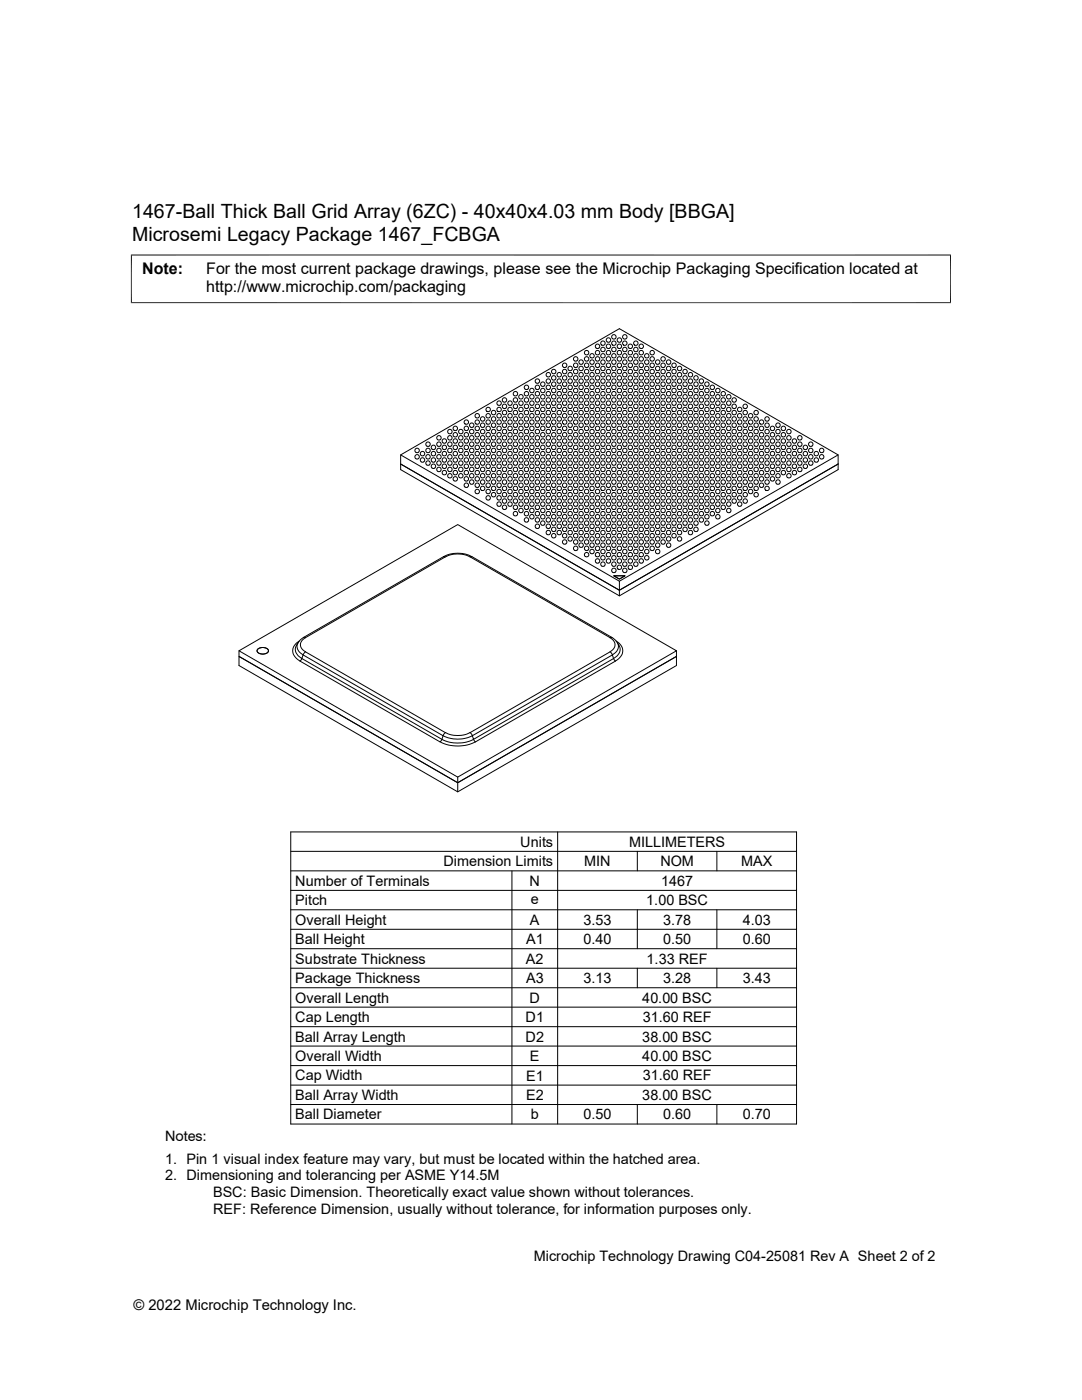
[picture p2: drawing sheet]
<svg xmlns="http://www.w3.org/2000/svg" width="216mm" height="279mm" viewBox="0 0 216 279" stroke-linecap="round" stroke-linejoin="round" font-family="sans-serif">
<defs><g id="words">
<g font-size="3.9">
<text x="26.4" y="43.5">1467-Ball Thick Ball Grid Array (6ZC) - 40x40x4.03 mm Body [BBGA]</text>
<text x="26.4" y="48.1">Microsemi Legacy Package 1467_FCBGA</text>
</g>
<g font-size="3.2">
<text x="28.4" y="54.7">Note:</text>
<text x="41.1" y="58.3">http://www.microchip.com/packaging</text>
<text x="41.1" y="54.7">For the most current package drawings, please see the Microchip Packaging Specification located at</text>
</g>
<g font-size="2.9">
<text x="88.5" y="172.9">Dimension Limits</text>
<text x="103.8" y="169">Units</text>
<text x="116.6" y="172.9">MIN</text>
<text x="125.5" y="169">MILLIMETERS</text>
<text x="131.8" y="172.9">NOM</text>
<text x="147.9" y="172.9">MAX</text>
<text x="58.9" y="176.8">Number of Terminals</text>
<text x="105.7" y="176.8">N</text>
<text x="131.9" y="176.8">1467</text>
<text x="58.9" y="184.6">Overall Height</text>
<text x="58.9" y="180.7">Pitch</text>
<text x="105.7" y="184.6">A</text>
<text x="105.9" y="180.4">e</text>
<text x="116.4" y="184.6">3.53</text>
<text x="128.9" y="180.7">1.00 BSC</text>
<text x="132.3" y="184.6">3.78</text>
<text x="148.2" y="184.6">4.03</text>
<text x="58.9" y="188.4">Ball Height</text>
<text x="105" y="188.4">A1</text>
<text x="116.4" y="188.4">0.40</text>
<text x="132.3" y="188.4">0.50</text>
<text x="148.2" y="188.4">0.60</text>
<text x="58.9" y="196.2">Package Thickness</text>
<text x="58.9" y="192.3">Substrate Thickness</text>
<text x="105" y="192.3">A2</text>
<text x="105" y="196.2">A3</text>
<text x="116.4" y="196.2">3.13</text>
<text x="129" y="192.3">1.33 REF</text>
<text x="132.3" y="196.2">3.28</text>
<text x="148.2" y="196.2">3.43</text>
<text x="58.9" y="204">Cap Length</text>
<text x="58.9" y="200.1">Overall Length</text>
<text x="104.9" y="204">D1</text>
<text x="105.7" y="200.1">D</text>
<text x="128.2" y="200.1">40.00 BSC</text>
<text x="128.3" y="204">31.60 REF</text>
<text x="58.9" y="207.9">Ball Array Length</text>
<text x="104.9" y="207.9">D2</text>
<text x="128.2" y="207.9">38.00 BSC</text>
<text x="58.9" y="211.8">Overall Width</text>
<text x="58.9" y="215.6">Cap Width</text>
<text x="105" y="215.6">E1</text>
<text x="105.7" y="211.8">E</text>
<text x="128.2" y="211.8">40.00 BSC</text>
<text x="128.2" y="215.6">31.60 REF</text>
<text x="58.9" y="219.5">Ball Array Width</text>
<text x="105" y="219.5">E2</text>
<text x="128.2" y="219.5">38.00 BSC</text>
<text x="32.9" y="227.7">Notes:</text>
<text x="58.9" y="223.4">Ball Diameter</text>
<text x="105.9" y="223.4">b</text>
<text x="116.4" y="223.4">0.50</text>
<text x="132.3" y="223.4">0.60</text>
<text x="148.2" y="223.4">0.70</text>
<text x="32.9" y="232.3">1. Pin 1 visual index feature may vary, but must be located within the hatched area.</text>
<text x="32.9" y="235.6">2. Dimensioning and tolerancing per ASME Y14.5M</text>
<text x="42.5" y="238.9">BSC: Basic Dimension. Theoretically exact value shown without tolerances.</text>
<text x="42.5" y="242.2">REF: Reference Dimension, usually without tolerance, for information purposes only.</text>
<text x="106.5" y="251.7">Microchip Technology Drawing C04-25081 Rev A Sheet 2 of 2</text>
<text x="26.6" y="261.3">© 2022 Microchip Technology Inc.</text>
</g>
</g></defs>
<g fill="none" stroke="#000" stroke-width=".2">
<path d="M26.1 50.9h163.7M26.2 50.8v9.7M189.7 50.8v9.7M26.1 60.4h163.7M102.6 79h.5M102.6 78.9a.44 .44 0 0 1-.1-.6 .44 .44 0 0 1 .7 0 .44 .44 0 0 1-.1 .6M104.8 79h.5M104.8 78.9a.44 .44 0 0 1-.1-.6 .44 .44 0 0 1 .7 0 .44 .44 0 0 1-.1 .6M107 79h.5M107 78.9a.44 .44 0 0 1-.1-.6 .44 .44 0 0 1 .7 0 .44 .44 0 0 1-.1 .6M108.1 77h.5M108.1 77a.44 .44 0 0 1-.1-.6 .44 .44 0 0 1 .6 0 .44 .44 0 0 1 0 .6"/>
<path d="M109.2 75.2h.5M109.2 75.1a.44 .44 0 0 1-.1-.6 .44 .44 0 0 1 .6 0 .44 .44 0 0 1 0 .6M109.2 79h.5M109.2 78.9a.44 .44 0 0 1-.1-.6 .44 .44 0 0 1 .6 0 .44 .44 0 0 1 0 .6M110.2 77h.5M110.2 77a.44 .44 0 0 1 0-.6 .44 .44 0 0 1 .6 0 .44 .44 0 0 1-.1 .6M111.3 75.2h.5M111.3 75.1a.44 .44 0 0 1 0-.6 .44 .44 0 0 1 .6 0 .44 .44 0 0 1-.1 .6M111.3 79h.5M111.3 78.9a.44 .44 0 0 1 0-.6 .44 .44 0 0 1 .6 0 .44 .44 0 0 1-.1 .6M112.4 77h.5M112.4 77a.44 .44 0 0 1-.1-.6 .44 .44 0 0 1 .7 0 .44 .44 0 0 1-.1 .6"/>
<path d="M113.5 73.9h.5M113.5 73.9a.44 .44 0 0 1-.1-.7 .44 .44 0 0 1 .7 0 .44 .44 0 0 1-.1 .7M113.5 75.2h.5M113.5 79h.5M113.5 75.1a.44 .44 0 0 1-.1-.6 .44 .44 0 0 1 .7 0 .44 .44 0 0 1-.1 .6M113.5 78.9a.44 .44 0 0 1-.1-.6 .44 .44 0 0 1 .7 0 .44 .44 0 0 1-.1 .6M114.6 77h.5M114.6 77a.44 .44 0 0 1-.1-.6 .44 .44 0 0 1 .7 0 .44 .44 0 0 1-.1 .6M114.6 72h.5M114.6 72a.44 .44 0 0 1-.1-.7 .44 .44 0 0 1 .7 0 .44 .44 0 0 1-.1 .7M115.7 73.9h.5M115.7 73.9a.44 .44 0 0 1-.1-.7 .44 .44 0 0 1 .7 0 .44 .44 0 0 1-.1 .7"/>
<path d="M115.7 79h.5M115.7 75.2h.5M115.7 78.9a.44 .44 0 0 1-.1-.6 .44 .44 0 0 1 .7 0 .44 .44 0 0 1-.1 .6M115.7 75.1a.44 .44 0 0 1-.1-.6 .44 .44 0 0 1 .7 0 .44 .44 0 0 1-.1 .6M116.8 72h.5M116.8 72a.44 .44 0 0 1-.1-.7 .44 .44 0 0 1 .7 0 .44 .44 0 0 1-.1 .7M116.8 77h.5M116.8 77a.44 .44 0 0 1-.1-.6 .44 .44 0 0 1 .7 0 .44 .44 0 0 1-.1 .6M117.9 79h.5M117.9 75.2h.5M117.9 78.9a.44 .44 0 0 1-.1-.6 .44 .44 0 0 1 .7 0 .44 .44 0 0 1-.1 .6M117.9 75.1a.44 .44 0 0 1-.1-.6 .44 .44 0 0 1 .7 0 .44 .44 0 0 1-.1 .6"/>
<path d="M117.9 73.9h.5M117.9 73.9a.44 .44 0 0 1-.1-.7 .44 .44 0 0 1 .7 0 .44 .44 0 0 1-.1 .7M119 72h.5M119 72a.44 .44 0 0 1-.1-.7 .44 .44 0 0 1 .7 0 .44 .44 0 0 1-.1 .7M119 77h.5M119 77a.44 .44 0 0 1-.1-.6 .44 .44 0 0 1 .7 0 .44 .44 0 0 1-.1 .6M120.1 70.1h.5M120.1 70.1a.44 .44 0 0 1-.1-.7 .44 .44 0 0 1 .6 0 .44 .44 0 0 1 0 .7M120.1 73.9h.5M120.1 73.9a.44 .44 0 0 1-.1-.7 .44 .44 0 0 1 .6 0 .44 .44 0 0 1 0 .7M120.1 75.2h.5M120.1 75.1a.44 .44 0 0 1-.1-.6 .44 .44 0 0 1 .6 0 .44 .44 0 0 1 0 .6"/>
<path d="M120.1 79h.5M120.1 78.9a.44 .44 0 0 1-.1-.6 .44 .44 0 0 1 .6 0 .44 .44 0 0 1 0 .6M121.2 77h.5M121.2 77a.44 .44 0 0 1-.1-.6 .44 .44 0 0 1 .6 0 .44 .44 0 0 1 0 .6M121.2 72h.5M121.2 72a.44 .44 0 0 1-.1-.7 .44 .44 0 0 1 .6 0 .44 .44 0 0 1 0 .7M122.2 70.1h.5M122.2 70.1a.44 .44 0 0 1 0-.7 .44 .44 0 0 1 .6 0 .44 .44 0 0 1-.1 .7M122.2 73.9h.5M122.2 73.9a.44 .44 0 0 1 0-.7 .44 .44 0 0 1 .6 0 .44 .44 0 0 1-.1 .7M122.2 79h.5M122.2 78.9a.44 .44 0 0 1 0-.6 .44 .44 0 0 1 .6 0 .44 .44 0 0 1-.1 .6"/>
<path d="M122.2 75.2h.5M122.2 75.1a.44 .44 0 0 1 0-.6 .44 .44 0 0 1 .6 0 .44 .44 0 0 1-.1 .6M123.3 72h.5M123.3 72a.44 .44 0 0 1 0-.7 .44 .44 0 0 1 .6 0 .44 .44 0 0 1-.1 .7M123.3 77h.5M123.3 77a.44 .44 0 0 1 0-.6 .44 .44 0 0 1 .6 0 .44 .44 0 0 1-.1 .6M124.4 79h.5M124.4 78.9a.44 .44 0 0 1-.1-.6 .44 .44 0 0 1 .7 0 .44 .44 0 0 1-.1 .6M124.4 75.2h.5M124.4 75.1a.44 .44 0 0 1-.1-.6 .44 .44 0 0 1 .7 0 .44 .44 0 0 1-.1 .6M124.4 70.1h.5M124.4 70.1a.44 .44 0 0 1-.1-.7 .44 .44 0 0 1 .7 0 .44 .44 0 0 1-.1 .7"/>
<path d="M124.4 73.9h.5M124.4 73.9a.44 .44 0 0 1-.1-.7 .44 .44 0 0 1 .7 0 .44 .44 0 0 1-.1 .7M125.5 72h.5M125.5 72a.44 .44 0 0 1-.1-.7 .44 .44 0 0 1 .7 0 .44 .44 0 0 1-.1 .7M125.5 77h.5M125.5 77a.44 .44 0 0 1-.1-.6 .44 .44 0 0 1 .7 0 .44 .44 0 0 1-.1 .6M126.6 70.1h.5M126.6 70.1a.44 .44 0 0 1-.1-.7 .44 .44 0 0 1 .7 0 .44 .44 0 0 1-.1 .7M126.6 73.9h.5M126.6 73.9a.44 .44 0 0 1-.1-.7 .44 .44 0 0 1 .7 0 .44 .44 0 0 1-.1 .7M126.6 79h.5M126.6 78.9a.44 .44 0 0 1-.1-.6 .44 .44 0 0 1 .7 0 .44 .44 0 0 1-.1 .6"/>
<path d="M126.6 75.2h.5M126.6 75.1a.44 .44 0 0 1-.1-.6 .44 .44 0 0 1 .7 0 .44 .44 0 0 1-.1 .6M127.7 77h.5M127.7 77a.44 .44 0 0 1-.1-.6 .44 .44 0 0 1 .7 0 .44 .44 0 0 1-.1 .6M127.7 72h.5M127.7 72a.44 .44 0 0 1-.1-.7 .44 .44 0 0 1 .7 0 .44 .44 0 0 1-.1 .7M128.8 73.9h.5M128.8 73.9a.44 .44 0 0 1-.1-.7 .44 .44 0 0 1 .7 0 .44 .44 0 0 1-.1 .7M128.8 75.2h.5M128.8 75.1a.44 .44 0 0 1-.1-.6 .44 .44 0 0 1 .7 0 .44 .44 0 0 1-.1 .6M128.8 79h.5M128.8 78.9a.44 .44 0 0 1-.1-.6 .44 .44 0 0 1 .7 0 .44 .44 0 0 1-.1 .6"/>
<path d="M129.9 72h.5M129.9 72a.44 .44 0 0 1-.1-.7 .44 .44 0 0 1 .7 0 .44 .44 0 0 1-.1 .7M129.9 77h.5M129.9 77a.44 .44 0 0 1-.1-.6 .44 .44 0 0 1 .7 0 .44 .44 0 0 1-.1 .6M131 75.2h.5M131 75.1a.44 .44 0 0 1-.1-.6 .44 .44 0 0 1 .7 0 .44 .44 0 0 1-.1 .6M131 79h.5M131 78.9a.44 .44 0 0 1-.1-.6 .44 .44 0 0 1 .7 0 .44 .44 0 0 1-.1 .6M131 73.9h.5M131 73.9a.44 .44 0 0 1-.1-.7 .44 .44 0 0 1 .7 0 .44 .44 0 0 1-.1 .7M132.1 77h.5M132.1 77a.44 .44 0 0 1-.1-.6 .44 .44 0 0 1 .6 0 .44 .44 0 0 1 0 .6"/>
<path d="M132.1 72h.5M132.1 72a.44 .44 0 0 1-.1-.7 .44 .44 0 0 1 .6 0 .44 .44 0 0 1 0 .7M133.2 73.9h.5M133.2 73.9a.44 .44 0 0 1-.1-.7 .44 .44 0 0 1 .6 0 .44 .44 0 0 1 0 .7M133.2 75.2h.5M133.2 75.1a.44 .44 0 0 1-.1-.6 .44 .44 0 0 1 .6 0 .44 .44 0 0 1 0 .6M133.2 79h.5M133.2 78.9a.44 .44 0 0 1-.1-.6 .44 .44 0 0 1 .6 0 .44 .44 0 0 1 0 .6M134.2 77h.5M134.2 77a.44 .44 0 0 1 0-.6 .44 .44 0 0 1 .6 0 .44 .44 0 0 1-.1 .6M135.3 75.2h.5M135.3 75.1a.44 .44 0 0 1 0-.6 .44 .44 0 0 1 .6 0 .44 .44 0 0 1-.1 .6"/>
<path d="M135.3 79h.5M135.3 78.9a.44 .44 0 0 1 0-.6 .44 .44 0 0 1 .6 0 .44 .44 0 0 1-.1 .6M135.3 73.9h.5M135.3 73.9a.44 .44 0 0 1 0-.7 .44 .44 0 0 1 .6 0 .44 .44 0 0 1-.1 .7M136.4 77h.5M136.4 77a.44 .44 0 0 1 0-.6 .44 .44 0 0 1 .6 0 .44 .44 0 0 1-.1 .6M137.5 79h.5M137.5 78.9a.44 .44 0 0 1-.1-.6 .44 .44 0 0 1 .7 0 .44 .44 0 0 1-.1 .6M137.5 75.2h.5M137.5 75.1a.44 .44 0 0 1-.1-.6 .44 .44 0 0 1 .7 0 .44 .44 0 0 1-.1 .6M138.6 77h.5M138.6 77a.44 .44 0 0 1-.1-.6 .44 .44 0 0 1 .7 0 .44 .44 0 0 1-.1 .6"/>
<path d="M139.7 79h.5M139.7 78.9a.44 .44 0 0 1-.1-.6 .44 .44 0 0 1 .7 0 .44 .44 0 0 1-.1 .6M140.8 77h.5M140.8 77a.44 .44 0 0 1-.1-.6 .44 .44 0 0 1 .7 0 .44 .44 0 0 1-.1 .6M141.9 79h.5M141.9 78.9a.44 .44 0 0 1-.1-.6 .44 .44 0 0 1 .7 0 .44 .44 0 0 1-.1 .6M144.1 79h.5M144.1 78.9a.44 .44 0 0 1-.1-.6 .44 .44 0 0 1 .6 0 .44 .44 0 0 1 0 .6M79.9 90.8l43.7 25.2M83 90.3h.5M83 90.3a.44 .44 0 0 1-.1-.7 .44 .44 0 0 1 .7 0 .44 .44 0 0 1-.1 .7M84.1 92.2h.5"/>
<path d="M84.1 92.2a.44 .44 0 0 1-.1-.7 .44 .44 0 0 1 .6 0 .44 .44 0 0 1 0 .7M85.2 90.3h.5M85.2 90.3a.44 .44 0 0 1-.1-.7 .44 .44 0 0 1 .6 0 .44 .44 0 0 1 0 .7M85.2 89h.5M85.2 89a.44 .44 0 0 1-.1-.7 .44 .44 0 0 1 .6 0 .44 .44 0 0 1 0 .7M86.2 93.4h.5M86.2 93.4a.44 .44 0 0 1 0-.6 .44 .44 0 0 1 .6 0 .44 .44 0 0 1-.1 .6M86.2 92.2h.5M86.2 92.2a.44 .44 0 0 1 0-.7 .44 .44 0 0 1 .6 0 .44 .44 0 0 1-.1 .7M87.3 94.1h.5M87.3 94a.44 .44 0 0 1 0-.6 .44 .44 0 0 1 .6 0 .44 .44 0 0 1-.1 .6M87.3 89h.5"/>
<path d="M87.3 89a.44 .44 0 0 1 0-.7 .44 .44 0 0 1 .6 0 .44 .44 0 0 1-.1 .7M87.3 90.3h.5M87.3 90.3a.44 .44 0 0 1 0-.7 .44 .44 0 0 1 .6 0 .44 .44 0 0 1-.1 .7M88.4 92.2h.5M88.4 92.2a.44 .44 0 0 1-.1-.7 .44 .44 0 0 1 .7 0 .44 .44 0 0 1-.1 .7M89.5 90.3h.5M89.5 90.3a.44 .44 0 0 1-.1-.7 .44 .44 0 0 1 .7 0 .44 .44 0 0 1-.1 .7M89.5 94.1h.5M89.5 94a.44 .44 0 0 1-.1-.6 .44 .44 0 0 1 .7 0 .44 .44 0 0 1-.1 .6M89.5 89h.5M89.5 89a.44 .44 0 0 1-.1-.7 .44 .44 0 0 1 .7 0 .44 .44 0 0 1-.1 .7M90.6 93.4h.5"/>
<path d="M90.6 93.4a.44 .44 0 0 1-.1-.6 .44 .44 0 0 1 .7 0 .44 .44 0 0 1-.1 .6M90.6 92.2h.5M90.6 92.2a.44 .44 0 0 1-.1-.7 .44 .44 0 0 1 .7 0 .44 .44 0 0 1-.1 .7M90.6 87.1h.5M90.6 87.1a.44 .44 0 0 1-.1-.6 .44 .44 0 0 1 .7 0 .44 .44 0 0 1-.1 .6M91.7 94.1h.5M91.7 94a.44 .44 0 0 1-.1-.6 .44 .44 0 0 1 .7 0 .44 .44 0 0 1-.1 .6M91.7 89h.5M91.7 89a.44 .44 0 0 1-.1-.7 .44 .44 0 0 1 .7 0 .44 .44 0 0 1-.1 .7M91.7 90.3h.5M91.7 90.3a.44 .44 0 0 1-.1-.7 .44 .44 0 0 1 .7 0 .44 .44 0 0 1-.1 .7M92.8 97.2h.5"/>
<path d="M92.8 97.2a.44 .44 0 0 1-.1-.7 .44 .44 0 0 1 .7 0 .44 .44 0 0 1-.1 .7M92.8 92.2h.5M92.8 92.2a.44 .44 0 0 1-.1-.7 .44 .44 0 0 1 .7 0 .44 .44 0 0 1-.1 .7M92.8 87.1h.5M92.8 87.1a.44 .44 0 0 1-.1-.6 .44 .44 0 0 1 .7 0 .44 .44 0 0 1-.1 .6M93.9 90.3h.5M93.9 90.3a.44 .44 0 0 1-.1-.7 .44 .44 0 0 1 .7 0 .44 .44 0 0 1-.1 .7M93.9 94.1h.5M93.9 94a.44 .44 0 0 1-.1-.6 .44 .44 0 0 1 .7 0 .44 .44 0 0 1-.1 .6M93.9 85.2h.5M93.9 85.2a.44 .44 0 0 1-.1-.6 .44 .44 0 0 1 .7 0 .44 .44 0 0 1-.1 .6M93.9 89h.5"/>
<path d="M93.9 89a.44 .44 0 0 1-.1-.6 .44 .44 0 0 1 .7 0 .44 .44 0 0 1-.1 .6M95 98.5h.5M95 98.4a.44 .44 0 0 1-.1-.6 .44 .44 0 0 1 .7 0 .44 .44 0 0 1-.1 .6M95 87.1h.5M95 87.1a.44 .44 0 0 1-.1-.6 .44 .44 0 0 1 .7 0 .44 .44 0 0 1-.1 .6M95 93.4h.5M95 93.4a.44 .44 0 0 1-.1-.6 .44 .44 0 0 1 .7 0 .44 .44 0 0 1-.1 .6M95 97.2h.5M95 97.2a.44 .44 0 0 1-.1-.7 .44 .44 0 0 1 .7 0 .44 .44 0 0 1-.1 .7M95 92.2h.5M95 92.2a.44 .44 0 0 1-.1-.7 .44 .44 0 0 1 .7 0 .44 .44 0 0 1-.1 .7M96.1 84h.5"/>
<path d="M96.1 84a.44 .44 0 0 1-.1-.7 .44 .44 0 0 1 .6 0 .44 .44 0 0 1 0 .7M96.1 94.1h.5M96.1 94a.44 .44 0 0 1-.1-.6 .44 .44 0 0 1 .6 0 .44 .44 0 0 1 0 .6M96.1 85.2h.5M96.1 85.2a.44 .44 0 0 1-.1-.6 .44 .44 0 0 1 .6 0 .44 .44 0 0 1 0 .6M96.1 89h.5M96.1 89a.44 .44 0 0 1-.1-.7 .44 .44 0 0 1 .6 0 .44 .44 0 0 1 0 .7M96.1 90.3h.5M96.1 90.3a.44 .44 0 0 1-.1-.7 .44 .44 0 0 1 .6 0 .44 .44 0 0 1 0 .7M97.2 97.2h.5M97.2 97.2a.44 .44 0 0 1-.1-.7 .44 .44 0 0 1 .6 0 .44 .44 0 0 1 0 .7M97.2 92.2h.5"/>
<path d="M97.2 92.2a.44 .44 0 0 1-.1-.7 .44 .44 0 0 1 .6 0 .44 .44 0 0 1 0 .7M97.2 98.5h.5M97.2 98.4a.44 .44 0 0 1-.1-.6 .44 .44 0 0 1 .6 0 .44 .44 0 0 1 0 .6M97.2 87.1h.5M97.2 87.1a.44 .44 0 0 1-.1-.6 .44 .44 0 0 1 .6 0 .44 .44 0 0 1 0 .6M98.2 85.2h.5M98.2 85.2a.44 .44 0 0 1 0-.6 .44 .44 0 0 1 .6 0 .44 .44 0 0 1-.1 .6M98.2 89h.5M98.2 89a.44 .44 0 0 1 0-.7 .44 .44 0 0 1 .6 0 .44 .44 0 0 1-.1 .7M98.2 99.1h.5M98.2 99.1a.44 .44 0 0 1 0-.7 .44 .44 0 0 1 .6 0 .44 .44 0 0 1-.1 .7M98.2 90.3h.5"/>
<path d="M98.2 90.3a.44 .44 0 0 1 0-.7 .44 .44 0 0 1 .6 0 .44 .44 0 0 1-.1 .7M98.2 94.1h.5M98.2 84h.5M98.2 94a.44 .44 0 0 1 0-.6 .44 .44 0 0 1 .6 0 .44 .44 0 0 1-.1 .6M98.2 84a.44 .44 0 0 1 0-.7 .44 .44 0 0 1 .6 0 .44 .44 0 0 1-.1 .7M99.3 98.5h.5M99.3 98.4a.44 .44 0 0 1 0-.6 .44 .44 0 0 1 .6 0 .44 .44 0 0 1-.1 .6M99.3 93.4h.5M99.3 93.4a.44 .44 0 0 1 0-.6 .44 .44 0 0 1 .6 0 .44 .44 0 0 1-.1 .6M99.3 87.1h.5M99.3 87.1a.44 .44 0 0 1 0-.6 .44 .44 0 0 1 .6 0 .44 .44 0 0 1-.1 .6M99.3 97.2h.5"/>
<path d="M99.3 97.2a.44 .44 0 0 1 0-.7 .44 .44 0 0 1 .6 0 .44 .44 0 0 1-.1 .7M99.3 92.2h.5M99.3 92.2a.44 .44 0 0 1 0-.7 .44 .44 0 0 1 .6 0 .44 .44 0 0 1-.1 .7M100.4 80.2h.5M100.4 80.2a.44 .44 0 0 1-.1-.7 .44 .44 0 0 1 .7 0 .44 .44 0 0 1-.1 .7M100.4 90.3h.5M100.4 90.3a.44 .44 0 0 1-.1-.7 .44 .44 0 0 1 .7 0 .44 .44 0 0 1-.1 .7M100.4 94.1h.5M100.4 84h.5M100.4 94a.44 .44 0 0 1-.1-.6 .44 .44 0 0 1 .7 0 .44 .44 0 0 1-.1 .6M100.4 84a.44 .44 0 0 1-.1-.7 .44 .44 0 0 1 .7 0 .44 .44 0 0 1-.1 .7M100.4 85.2h.5"/>
<path d="M100.4 85.2a.44 .44 0 0 1-.1-.6 .44 .44 0 0 1 .7 0 .44 .44 0 0 1-.1 .6M100.4 89h.5M100.4 89a.44 .44 0 0 1-.1-.7 .44 .44 0 0 1 .7 0 .44 .44 0 0 1-.1 .7M100.4 99.1h.5M100.4 99.1a.44 .44 0 0 1-.1-.7 .44 .44 0 0 1 .7 0 .44 .44 0 0 1-.1 .7M101.5 87.1h.5M101.5 87.1a.44 .44 0 0 1-.1-.6 .44 .44 0 0 1 .7 0 .44 .44 0 0 1-.1 .6M101.5 97.2h.5M101.5 97.2a.44 .44 0 0 1-.1-.7 .44 .44 0 0 1 .7 0 .44 .44 0 0 1-.1 .7M101.5 92.2h.5M101.5 92.2a.44 .44 0 0 1-.1-.7 .44 .44 0 0 1 .7 0 .44 .44 0 0 1-.1 .7M101.5 98.5h.5"/>
<path d="M101.5 98.4a.44 .44 0 0 1-.1-.6 .44 .44 0 0 1 .7 0 .44 .44 0 0 1-.1 .6M102.6 85.2h.5M102.6 85.2a.44 .44 0 0 1-.1-.6 .44 .44 0 0 1 .7 0 .44 .44 0 0 1-.1 .6M102.6 89h.5M102.6 89a.44 .44 0 0 1-.1-.7 .44 .44 0 0 1 .7 0 .44 .44 0 0 1-.1 .7M102.6 99.1h.5M102.6 80.2h.5M102.6 99.1a.44 .44 0 0 1-.1-.7 .44 .44 0 0 1 .7 0 .44 .44 0 0 1-.1 .7M102.6 80.2a.44 .44 0 0 1-.1-.7 .44 .44 0 0 1 .7 0 .44 .44 0 0 1-.1 .7M102.6 90.3h.5M102.6 90.3a.44 .44 0 0 1-.1-.7 .44 .44 0 0 1 .7 0 .44 .44 0 0 1-.1 .7M102.6 94.1h.5"/>
<path d="M102.6 84h.5M102.6 94a.44 .44 0 0 1-.1-.6 .44 .44 0 0 1 .7 0 .44 .44 0 0 1-.1 .6M102.6 84a.44 .44 0 0 1-.1-.7 .44 .44 0 0 1 .7 0 .44 .44 0 0 1-.1 .7M103.7 92.2h.5M103.7 92.2a.44 .44 0 0 1-.1-.7 .44 .44 0 0 1 .7 0 .44 .44 0 0 1-.1 .7M103.7 98.5h.5M103.7 98.4a.44 .44 0 0 1-.1-.6 .44 .44 0 0 1 .7 0 .44 .44 0 0 1-.1 .6M103.7 97.2h.5M103.7 87.1h.5M103.7 97.2a.44 .44 0 0 1-.1-.7 .44 .44 0 0 1 .7 0 .44 .44 0 0 1-.1 .7M103.7 87.1a.44 .44 0 0 1-.1-.6 .44 .44 0 0 1 .7 0 .44 .44 0 0 1-.1 .6M104.8 89a.44 .44 0 0 1-.1-.7 .44 .44 0 0 1 .7 0 .44 .44 0 0 1-.1 .7"/>
<path d="M104.8 99.1h.5M104.8 80.2h.5M104.8 99.1a.44 .44 0 0 1-.1-.7 .44 .44 0 0 1 .7 0 .44 .44 0 0 1-.1 .7M104.8 80.2a.44 .44 0 0 1-.1-.7 .44 .44 0 0 1 .7 0 .44 .44 0 0 1-.1 .7M104.8 90.3h.5M104.8 84h.5M104.8 90.3a.44 .44 0 0 1-.1-.7 .44 .44 0 0 1 .7 0 .44 .44 0 0 1-.1 .7M104.8 84a.44 .44 0 0 1-.1-.7 .44 .44 0 0 1 .7 0 .44 .44 0 0 1-.1 .7M104.8 94.1h.5M104.8 94a.44 .44 0 0 1-.1-.6 .44 .44 0 0 1 .7 0 .44 .44 0 0 1-.1 .6M104.8 85.2h.5M104.8 85.2a.44 .44 0 0 1-.1-.6 .44 .44 0 0 1 .7 0 .44 .44 0 0 1-.1 .6"/>
<path d="M104.8 89h.5M105.9 93.4h.5M105.9 93.4a.44 .44 0 0 1-.1-.6 .44 .44 0 0 1 .7 0 .44 .44 0 0 1-.1 .6M105.9 97.2h.5M105.9 87.1h.5M105.9 97.2a.44 .44 0 0 1-.1-.7 .44 .44 0 0 1 .7 0 .44 .44 0 0 1-.1 .7M105.9 87.1a.44 .44 0 0 1-.1-.6 .44 .44 0 0 1 .7 0 .44 .44 0 0 1-.1 .6M105.9 98.5h.5M105.9 98.4a.44 .44 0 0 1-.1-.6 .44 .44 0 0 1 .7 0 .44 .44 0 0 1-.1 .6M105.9 92.2h.5M105.9 92.2a.44 .44 0 0 1-.1-.7 .44 .44 0 0 1 .7 0 .44 .44 0 0 1-.1 .7M107 94.1h.5"/>
<path d="M107 94a.44 .44 0 0 1-.1-.6 .44 .44 0 0 1 .7 0 .44 .44 0 0 1-.1 .6M107 85.2h.5M107 85.2a.44 .44 0 0 1-.1-.6 .44 .44 0 0 1 .7 0 .44 .44 0 0 1-.1 .6M107 80.2h.5M107 80.2a.44 .44 0 0 1-.1-.7 .44 .44 0 0 1 .7 0 .44 .44 0 0 1-.1 .7M107 99.1h.5M107 89h.5M107 99.1a.44 .44 0 0 1-.1-.7 .44 .44 0 0 1 .7 0 .44 .44 0 0 1-.1 .7M107 89a.44 .44 0 0 1-.1-.7 .44 .44 0 0 1 .7 0 .44 .44 0 0 1-.1 .7M107 90.3h.5M107 84h.5M107 90.3a.44 .44 0 0 1-.1-.7 .44 .44 0 0 1 .7 0 .44 .44 0 0 1-.1 .7"/>
<path d="M107 84a.44 .44 0 0 1-.1-.7 .44 .44 0 0 1 .7 0 .44 .44 0 0 1-.1 .7M108.1 98.5h.5M108.1 98.4a.44 .44 0 0 1-.1-.6 .44 .44 0 0 1 .6 0 .44 .44 0 0 1 0 .6M108.1 92.2h.5M108.1 92.2a.44 .44 0 0 1-.1-.7 .44 .44 0 0 1 .6 0 .44 .44 0 0 1 0 .7M108.1 97.2h.5M108.1 87.1h.5M108.1 97.2a.44 .44 0 0 1-.1-.7 .44 .44 0 0 1 .6 0 .44 .44 0 0 1 0 .7M108.1 87.1a.44 .44 0 0 1-.1-.6 .44 .44 0 0 1 .6 0 .44 .44 0 0 1 0 .6M109.2 80.2h.5M109.2 80.2a.44 .44 0 0 1-.1-.7 .44 .44 0 0 1 .6 0 .44 .44 0 0 1 0 .7M109.2 99.1h.5"/>
<path d="M109.2 89h.5M109.2 99.1a.44 .44 0 0 1-.1-.7 .44 .44 0 0 1 .6 0 .44 .44 0 0 1 0 .7M109.2 89a.44 .44 0 0 1-.1-.7 .44 .44 0 0 1 .6 0 .44 .44 0 0 1 0 .7M109.2 90.3h.5M109.2 84h.5M109.2 90.3a.44 .44 0 0 1-.1-.7 .44 .44 0 0 1 .6 0 .44 .44 0 0 1 0 .7M109.2 84a.44 .44 0 0 1-.1-.7 .44 .44 0 0 1 .6 0 .44 .44 0 0 1 0 .7M109.2 94.1h.5M109.2 94a.44 .44 0 0 1-.1-.6 .44 .44 0 0 1 .6 0 .44 .44 0 0 1 0 .6M109.2 85.2h.5M109.2 85.2a.44 .44 0 0 1-.1-.6 .44 .44 0 0 1 .6 0 .44 .44 0 0 1 0 .6M110.2 93.4h.5"/>
<path d="M110.2 87.1h.5M110.2 93.4a.44 .44 0 0 1 0-.6 .44 .44 0 0 1 .6 0 .44 .44 0 0 1-.1 .6M110.2 87.1a.44 .44 0 0 1 0-.6 .44 .44 0 0 1 .6 0 .44 .44 0 0 1-.1 .6M110.2 97.2h.5M110.2 97.2a.44 .44 0 0 1 0-.7 .44 .44 0 0 1 .6 0 .44 .44 0 0 1-.1 .7M110.2 98.5h.5M110.2 98.4a.44 .44 0 0 1 0-.6 .44 .44 0 0 1 .6 0 .44 .44 0 0 1-.1 .6M110.2 92.2h.5M110.2 92.2a.44 .44 0 0 1 0-.7 .44 .44 0 0 1 .6 0 .44 .44 0 0 1-.1 .7M111.3 90.3h.5M111.3 84h.5M111.3 90.3a.44 .44 0 0 1 0-.7 .44 .44 0 0 1 .6 0 .44 .44 0 0 1-.1 .7"/>
<path d="M111.3 84a.44 .44 0 0 1 0-.7 .44 .44 0 0 1 .6 0 .44 .44 0 0 1-.1 .7M111.3 94.1h.5M111.3 94a.44 .44 0 0 1 0-.6 .44 .44 0 0 1 .6 0 .44 .44 0 0 1-.1 .6M111.3 85.2h.5M111.3 85.2a.44 .44 0 0 1 0-.6 .44 .44 0 0 1 .6 0 .44 .44 0 0 1-.1 .6M111.3 80.2h.5M111.3 80.2a.44 .44 0 0 1 0-.7 .44 .44 0 0 1 .6 0 .44 .44 0 0 1-.1 .7M111.3 99.1h.5M111.3 89h.5M111.3 99.1a.44 .44 0 0 1 0-.7 .44 .44 0 0 1 .6 0 .44 .44 0 0 1-.1 .7M111.3 89a.44 .44 0 0 1 0-.7 .44 .44 0 0 1 .6 0 .44 .44 0 0 1-.1 .7M112.4 97.2h.5"/>
<path d="M112.4 97.2a.44 .44 0 0 1-.1-.7 .44 .44 0 0 1 .7 0 .44 .44 0 0 1-.1 .7M112.4 98.5h.5M112.4 98.4a.44 .44 0 0 1-.1-.6 .44 .44 0 0 1 .7 0 .44 .44 0 0 1-.1 .6M112.4 92.2h.5M112.4 92.2a.44 .44 0 0 1-.1-.7 .44 .44 0 0 1 .7 0 .44 .44 0 0 1-.1 .7M112.4 87.1h.5M112.4 87.1a.44 .44 0 0 1-.1-.6 .44 .44 0 0 1 .7 0 .44 .44 0 0 1-.1 .6M113.5 85.2h.5M113.5 85.2a.44 .44 0 0 1-.1-.6 .44 .44 0 0 1 .7 0 .44 .44 0 0 1-.1 .6M113.5 80.2h.5M113.5 80.2a.44 .44 0 0 1-.1-.7 .44 .44 0 0 1 .7 0 .44 .44 0 0 1-.1 .7M113.5 89h.5"/>
<path d="M113.5 89a.44 .44 0 0 1-.1-.7 .44 .44 0 0 1 .7 0 .44 .44 0 0 1-.1 .7M113.5 99.1h.5M113.5 84h.5M113.5 99.1a.44 .44 0 0 1-.1-.7 .44 .44 0 0 1 .7 0 .44 .44 0 0 1-.1 .7M113.5 84a.44 .44 0 0 1-.1-.7 .44 .44 0 0 1 .7 0 .44 .44 0 0 1-.1 .7M113.5 90.3h.5M113.5 90.3a.44 .44 0 0 1-.1-.7 .44 .44 0 0 1 .7 0 .44 .44 0 0 1-.1 .7M113.5 94.1h.5M113.5 94a.44 .44 0 0 1-.1-.6 .44 .44 0 0 1 .7 0 .44 .44 0 0 1-.1 .6M114.6 98.5h.5M114.6 98.4a.44 .44 0 0 1-.1-.6 .44 .44 0 0 1 .7 0 .44 .44 0 0 1-.1 .6M114.6 92.2h.5"/>
<path d="M114.6 92.2a.44 .44 0 0 1-.1-.7 .44 .44 0 0 1 .7 0 .44 .44 0 0 1-.1 .7M114.6 87.1h.5M114.6 87.1a.44 .44 0 0 1-.1-.6 .44 .44 0 0 1 .7 0 .44 .44 0 0 1-.1 .6M114.6 97.2h.5M114.6 97.2a.44 .44 0 0 1-.1-.7 .44 .44 0 0 1 .7 0 .44 .44 0 0 1-.1 .7M115.7 99.1h.5M115.7 99.1a.44 .44 0 0 1-.1-.7 .44 .44 0 0 1 .7 0 .44 .44 0 0 1-.1 .7M115.7 90.3h.5M115.7 90.3a.44 .44 0 0 1-.1-.7 .44 .44 0 0 1 .7 0 .44 .44 0 0 1-.1 .7M115.7 85.2h.5M115.7 85.2a.44 .44 0 0 1-.1-.6 .44 .44 0 0 1 .7 0 .44 .44 0 0 1-.1 .6M115.7 94.1h.5"/>
<path d="M115.7 94a.44 .44 0 0 1-.1-.6 .44 .44 0 0 1 .7 0 .44 .44 0 0 1-.1 .6M115.7 80.2h.5M115.7 89h.5M115.7 80.2a.44 .44 0 0 1-.1-.7 .44 .44 0 0 1 .7 0 .44 .44 0 0 1-.1 .7M115.7 89a.44 .44 0 0 1-.1-.7 .44 .44 0 0 1 .7 0 .44 .44 0 0 1-.1 .7M115.7 84h.5M115.7 84a.44 .44 0 0 1-.1-.7 .44 .44 0 0 1 .7 0 .44 .44 0 0 1-.1 .7M116.8 93.4h.5M116.8 87.1h.5M116.8 93.4a.44 .44 0 0 1-.1-.6 .44 .44 0 0 1 .7 0 .44 .44 0 0 1-.1 .6M116.8 87.1a.44 .44 0 0 1-.1-.6 .44 .44 0 0 1 .7 0 .44 .44 0 0 1-.1 .6M116.8 97.2h.5"/>
<path d="M116.8 97.2a.44 .44 0 0 1-.1-.7 .44 .44 0 0 1 .7 0 .44 .44 0 0 1-.1 .7M116.8 98.5h.5M116.8 98.4a.44 .44 0 0 1-.1-.6 .44 .44 0 0 1 .7 0 .44 .44 0 0 1-.1 .6M116.8 92.2h.5M116.8 92.2a.44 .44 0 0 1-.1-.7 .44 .44 0 0 1 .7 0 .44 .44 0 0 1-.1 .7M117.9 94.1h.5M117.9 94a.44 .44 0 0 1-.1-.6 .44 .44 0 0 1 .7 0 .44 .44 0 0 1-.1 .6M117.9 80.2h.5M117.9 89h.5M117.9 80.2a.44 .44 0 0 1-.1-.7 .44 .44 0 0 1 .7 0 .44 .44 0 0 1-.1 .7M117.9 89a.44 .44 0 0 1-.1-.7 .44 .44 0 0 1 .7 0 .44 .44 0 0 1-.1 .7M117.9 99.1h.5"/>
<path d="M117.9 84h.5M117.9 99.1a.44 .44 0 0 1-.1-.7 .44 .44 0 0 1 .7 0 .44 .44 0 0 1-.1 .7M117.9 84a.44 .44 0 0 1-.1-.7 .44 .44 0 0 1 .7 0 .44 .44 0 0 1-.1 .7M117.9 90.3h.5M117.9 90.3a.44 .44 0 0 1-.1-.7 .44 .44 0 0 1 .7 0 .44 .44 0 0 1-.1 .7M117.9 85.2h.5M117.9 85.2a.44 .44 0 0 1-.1-.6 .44 .44 0 0 1 .7 0 .44 .44 0 0 1-.1 .6M119 98.5h.5M119 92.2h.5M119 98.4a.44 .44 0 0 1-.1-.6 .44 .44 0 0 1 .7 0 .44 .44 0 0 1-.1 .6M119 92.2a.44 .44 0 0 1-.1-.7 .44 .44 0 0 1 .7 0 .44 .44 0 0 1-.1 .7M119 87.1h.5"/>
<path d="M119 87.1a.44 .44 0 0 1-.1-.6 .44 .44 0 0 1 .7 0 .44 .44 0 0 1-.1 .6M119 97.2h.5M119 97.2a.44 .44 0 0 1-.1-.7 .44 .44 0 0 1 .7 0 .44 .44 0 0 1-.1 .7M120.1 80.2h.5M120.1 89h.5M120.1 80.2a.44 .44 0 0 1-.1-.7 .44 .44 0 0 1 .6 0 .44 .44 0 0 1 0 .7M120.1 89a.44 .44 0 0 1-.1-.7 .44 .44 0 0 1 .6 0 .44 .44 0 0 1 0 .7M120.1 84h.5M120.1 84a.44 .44 0 0 1-.1-.7 .44 .44 0 0 1 .6 0 .44 .44 0 0 1 0 .7M120.1 99.1h.5M120.1 99.1a.44 .44 0 0 1-.1-.7 .44 .44 0 0 1 .6 0 .44 .44 0 0 1 0 .7M120.1 90.3h.5"/>
<path d="M120.1 90.3a.44 .44 0 0 1-.1-.7 .44 .44 0 0 1 .6 0 .44 .44 0 0 1 0 .7M120.1 85.2h.5M120.1 85.2a.44 .44 0 0 1-.1-.6 .44 .44 0 0 1 .6 0 .44 .44 0 0 1 0 .6M120.1 94.1h.5M120.1 94a.44 .44 0 0 1-.1-.6 .44 .44 0 0 1 .6 0 .44 .44 0 0 1 0 .6M121.2 93.4h.5M121.2 93.4a.44 .44 0 0 1-.1-.6 .44 .44 0 0 1 .6 0 .44 .44 0 0 1 0 .6M121.2 97.2h.5M121.2 97.2a.44 .44 0 0 1-.1-.7 .44 .44 0 0 1 .6 0 .44 .44 0 0 1 0 .7M121.2 98.5h.5M121.2 92.2h.5M121.2 98.4a.44 .44 0 0 1-.1-.6 .44 .44 0 0 1 .6 0 .44 .44 0 0 1 0 .6"/>
<path d="M121.2 92.2a.44 .44 0 0 1-.1-.7 .44 .44 0 0 1 .6 0 .44 .44 0 0 1 0 .7M121.2 87.1h.5M121.2 87.1a.44 .44 0 0 1-.1-.6 .44 .44 0 0 1 .6 0 .44 .44 0 0 1 0 .6M122.2 90.3h.5M122.2 90.3a.44 .44 0 0 1 0-.7 .44 .44 0 0 1 .6 0 .44 .44 0 0 1-.1 .7M122.2 85.2h.5M122.2 85.2a.44 .44 0 0 1 0-.6 .44 .44 0 0 1 .6 0 .44 .44 0 0 1-.1 .6M122.2 94.1h.5M122.2 94a.44 .44 0 0 1 0-.6 .44 .44 0 0 1 .6 0 .44 .44 0 0 1-.1 .6M122.2 89h.5M122.2 89a.44 .44 0 0 1 0-.7 .44 .44 0 0 1 .6 0 .44 .44 0 0 1-.1 .7M122.2 84h.5"/>
<path d="M122.2 99.1h.5M122.2 84a.44 .44 0 0 1 0-.7 .44 .44 0 0 1 .6 0 .44 .44 0 0 1-.1 .7M122.2 99.1a.44 .44 0 0 1 0-.7 .44 .44 0 0 1 .6 0 .44 .44 0 0 1-.1 .7M122.2 80.2h.5M122.2 80.2a.44 .44 0 0 1 0-.7 .44 .44 0 0 1 .6 0 .44 .44 0 0 1-.1 .7M123.3 97.2h.5M123.3 97.2a.44 .44 0 0 1 0-.7 .44 .44 0 0 1 .6 0 .44 .44 0 0 1-.1 .7M123.3 98.5h.5M123.3 92.2h.5M123.3 98.4a.44 .44 0 0 1 0-.6 .44 .44 0 0 1 .6 0 .44 .44 0 0 1-.1 .6M123.3 92.2a.44 .44 0 0 1 0-.7 .44 .44 0 0 1 .6 0 .44 .44 0 0 1-.1 .7M123.3 87.1h.5"/>
<path d="M123.3 87.1a.44 .44 0 0 1 0-.6 .44 .44 0 0 1 .6 0 .44 .44 0 0 1-.1 .6M124.4 90.3h.5M124.4 90.3a.44 .44 0 0 1-.1-.7 .44 .44 0 0 1 .7 0 .44 .44 0 0 1-.1 .7M124.4 84h.5M124.4 99.1h.5M124.4 80.2h.5M124.4 84a.44 .44 0 0 1-.1-.7 .44 .44 0 0 1 .7 0 .44 .44 0 0 1-.1 .7M124.4 99.1a.44 .44 0 0 1-.1-.7 .44 .44 0 0 1 .7 0 .44 .44 0 0 1-.1 .7M124.4 80.2a.44 .44 0 0 1-.1-.7 .44 .44 0 0 1 .7 0 .44 .44 0 0 1-.1 .7M124.4 85.2h.5M124.4 94.1h.5M124.4 85.2a.44 .44 0 0 1-.1-.6 .44 .44 0 0 1 .7 0 .44 .44 0 0 1-.1 .6"/>
<path d="M124.4 94a.44 .44 0 0 1-.1-.6 .44 .44 0 0 1 .7 0 .44 .44 0 0 1-.1 .6M124.4 89h.5M124.4 89a.44 .44 0 0 1-.1-.6 .44 .44 0 0 1 .7 0 .44 .44 0 0 1-.1 .6M125.5 98.5h.5M125.5 92.2h.5M125.5 98.4a.44 .44 0 0 1-.1-.6 .44 .44 0 0 1 .7 0 .44 .44 0 0 1-.1 .6M125.5 92.2a.44 .44 0 0 1-.1-.7 .44 .44 0 0 1 .7 0 .44 .44 0 0 1-.1 .7M125.5 87.1h.5M125.5 87.1a.44 .44 0 0 1-.1-.6 .44 .44 0 0 1 .7 0 .44 .44 0 0 1-.1 .6M125.5 93.4h.5M125.5 93.4a.44 .44 0 0 1-.1-.6 .44 .44 0 0 1 .7 0 .44 .44 0 0 1-.1 .6M125.5 97.2h.5"/>
<path d="M125.5 97.2a.44 .44 0 0 1-.1-.7 .44 .44 0 0 1 .7 0 .44 .44 0 0 1-.1 .7M126.6 84h.5M126.6 99.1h.5M126.6 80.2h.5M126.6 84a.44 .44 0 0 1-.1-.7 .44 .44 0 0 1 .7 0 .44 .44 0 0 1-.1 .7M126.6 99.1a.44 .44 0 0 1-.1-.7 .44 .44 0 0 1 .7 0 .44 .44 0 0 1-.1 .7M126.6 80.2a.44 .44 0 0 1-.1-.7 .44 .44 0 0 1 .7 0 .44 .44 0 0 1-.1 .7M126.6 85.2h.5M126.6 94.1h.5M126.6 85.2a.44 .44 0 0 1-.1-.6 .44 .44 0 0 1 .7 0 .44 .44 0 0 1-.1 .6M126.6 94a.44 .44 0 0 1-.1-.6 .44 .44 0 0 1 .7 0 .44 .44 0 0 1-.1 .6M126.6 89h.5"/>
<path d="M126.6 89a.44 .44 0 0 1-.1-.7 .44 .44 0 0 1 .7 0 .44 .44 0 0 1-.1 .7M126.6 90.3h.5M126.6 90.3a.44 .44 0 0 1-.1-.7 .44 .44 0 0 1 .7 0 .44 .44 0 0 1-.1 .7M127.7 93.4h.5M127.7 93.4a.44 .44 0 0 1-.1-.6 .44 .44 0 0 1 .7 0 .44 .44 0 0 1-.1 .6M127.7 97.2h.5M127.7 97.2a.44 .44 0 0 1-.1-.7 .44 .44 0 0 1 .7 0 .44 .44 0 0 1-.1 .7M127.7 92.2h.5M127.7 92.2a.44 .44 0 0 1-.1-.7 .44 .44 0 0 1 .7 0 .44 .44 0 0 1-.1 .7M127.7 98.5h.5M127.7 98.4a.44 .44 0 0 1-.1-.6 .44 .44 0 0 1 .7 0 .44 .44 0 0 1-.1 .6M127.7 87.1h.5"/>
<path d="M127.7 87.1a.44 .44 0 0 1-.1-.6 .44 .44 0 0 1 .7 0 .44 .44 0 0 1-.1 .6M128.8 85.2h.5M128.8 94.1h.5M128.8 85.2a.44 .44 0 0 1-.1-.6 .44 .44 0 0 1 .7 0 .44 .44 0 0 1-.1 .6M128.8 94a.44 .44 0 0 1-.1-.6 .44 .44 0 0 1 .7 0 .44 .44 0 0 1-.1 .6M128.8 89h.5M128.8 89a.44 .44 0 0 1-.1-.7 .44 .44 0 0 1 .7 0 .44 .44 0 0 1-.1 .7M128.8 90.3h.5M128.8 90.3a.44 .44 0 0 1-.1-.7 .44 .44 0 0 1 .7 0 .44 .44 0 0 1-.1 .7M128.8 99.1h.5M128.8 99.1a.44 .44 0 0 1-.1-.7 .44 .44 0 0 1 .7 0 .44 .44 0 0 1-.1 .7M128.8 80.2h.5"/>
<path d="M128.8 80.2a.44 .44 0 0 1-.1-.7 .44 .44 0 0 1 .7 0 .44 .44 0 0 1-.1 .7M128.8 84h.5M128.8 84a.44 .44 0 0 1-.1-.7 .44 .44 0 0 1 .7 0 .44 .44 0 0 1-.1 .7M129.9 98.5h.5M129.9 98.4a.44 .44 0 0 1-.1-.6 .44 .44 0 0 1 .7 0 .44 .44 0 0 1-.1 .6M129.9 93.4h.5M129.9 93.4a.44 .44 0 0 1-.1-.6 .44 .44 0 0 1 .7 0 .44 .44 0 0 1-.1 .6M129.9 87.1h.5M129.9 87.1a.44 .44 0 0 1-.1-.6 .44 .44 0 0 1 .7 0 .44 .44 0 0 1-.1 .6M129.9 97.2h.5M129.9 97.2a.44 .44 0 0 1-.1-.7 .44 .44 0 0 1 .7 0 .44 .44 0 0 1-.1 .7M129.9 92.2h.5"/>
<path d="M129.9 92.2a.44 .44 0 0 1-.1-.7 .44 .44 0 0 1 .7 0 .44 .44 0 0 1-.1 .7M131 90.3h.5M131 90.3a.44 .44 0 0 1-.1-.7 .44 .44 0 0 1 .7 0 .44 .44 0 0 1-.1 .7M131 99.1h.5M131 99.1a.44 .44 0 0 1-.1-.7 .44 .44 0 0 1 .7 0 .44 .44 0 0 1-.1 .7M131 94.1h.5M131 94a.44 .44 0 0 1-.1-.6 .44 .44 0 0 1 .7 0 .44 .44 0 0 1-.1 .6M131 84h.5M131 84a.44 .44 0 0 1-.1-.7 .44 .44 0 0 1 .7 0 .44 .44 0 0 1-.1 .7M131 80.2h.5M131 80.2a.44 .44 0 0 1-.1-.7 .44 .44 0 0 1 .7 0 .44 .44 0 0 1-.1 .7M131 89h.5"/>
<path d="M131 89a.44 .44 0 0 1-.1-.7 .44 .44 0 0 1 .7 0 .44 .44 0 0 1-.1 .7M131 85.2h.5M131 85.2a.44 .44 0 0 1-.1-.6 .44 .44 0 0 1 .7 0 .44 .44 0 0 1-.1 .6M132.1 97.2h.5M132.1 97.2a.44 .44 0 0 1-.1-.7 .44 .44 0 0 1 .6 0 .44 .44 0 0 1 0 .7M132.1 92.2h.5M132.1 92.2a.44 .44 0 0 1-.1-.7 .44 .44 0 0 1 .6 0 .44 .44 0 0 1 0 .7M132.1 98.5h.5M132.1 98.4a.44 .44 0 0 1-.1-.6 .44 .44 0 0 1 .6 0 .44 .44 0 0 1 0 .6M132.1 87.1h.5M132.1 87.1a.44 .44 0 0 1-.1-.6 .44 .44 0 0 1 .6 0 .44 .44 0 0 1 0 .6M133.2 84h.5"/>
<path d="M133.2 84a.44 .44 0 0 1-.1-.7 .44 .44 0 0 1 .6 0 .44 .44 0 0 1 0 .7M133.2 80.2h.5M133.2 80.2a.44 .44 0 0 1-.1-.7 .44 .44 0 0 1 .6 0 .44 .44 0 0 1 0 .7M133.2 89h.5M133.2 85.2h.5M133.2 89a.44 .44 0 0 1-.1-.7 .44 .44 0 0 1 .6 0 .44 .44 0 0 1 0 .7M133.2 85.2a.44 .44 0 0 1-.1-.6 .44 .44 0 0 1 .6 0 .44 .44 0 0 1 0 .6M133.2 90.3h.5M133.2 99.1h.5M133.2 90.3a.44 .44 0 0 1-.1-.7 .44 .44 0 0 1 .6 0 .44 .44 0 0 1 0 .7M133.2 99.1a.44 .44 0 0 1-.1-.7 .44 .44 0 0 1 .6 0 .44 .44 0 0 1 0 .7M133.2 94.1h.5"/>
<path d="M133.2 94a.44 .44 0 0 1-.1-.6 .44 .44 0 0 1 .6 0 .44 .44 0 0 1 0 .6M134.2 92.2h.5M134.2 92.2a.44 .44 0 0 1 0-.7 .44 .44 0 0 1 .6 0 .44 .44 0 0 1-.1 .7M134.2 98.5h.5M134.2 98.4a.44 .44 0 0 1 0-.6 .44 .44 0 0 1 .6 0 .44 .44 0 0 1-.1 .6M134.2 97.2h.5M134.2 97.2a.44 .44 0 0 1 0-.7 .44 .44 0 0 1 .6 0 .44 .44 0 0 1-.1 .7M134.2 87.1h.5M134.2 87.1a.44 .44 0 0 1 0-.6 .44 .44 0 0 1 .6 0 .44 .44 0 0 1-.1 .6M135.3 90.3h.5M135.3 99.1h.5M135.3 90.3a.44 .44 0 0 1 0-.7 .44 .44 0 0 1 .6 0 .44 .44 0 0 1-.1 .7"/>
<path d="M135.3 99.1a.44 .44 0 0 1 0-.7 .44 .44 0 0 1 .6 0 .44 .44 0 0 1-.1 .7M135.3 94.1h.5M135.3 94a.44 .44 0 0 1 0-.6 .44 .44 0 0 1 .6 0 .44 .44 0 0 1-.1 .6M135.3 84h.5M135.3 84a.44 .44 0 0 1 0-.7 .44 .44 0 0 1 .6 0 .44 .44 0 0 1-.1 .7M135.3 80.2h.5M135.3 80.2a.44 .44 0 0 1 0-.7 .44 .44 0 0 1 .6 0 .44 .44 0 0 1-.1 .7M135.3 89h.5M135.3 89a.44 .44 0 0 1 0-.6 .44 .44 0 0 1 .6 0 .44 .44 0 0 1-.1 .6M135.3 85.2h.5M135.3 85.2a.44 .44 0 0 1 0-.6 .44 .44 0 0 1 .6 0 .44 .44 0 0 1-.1 .6M136.4 93.4h.5"/>
<path d="M136.4 93.4a.44 .44 0 0 1 0-.6 .44 .44 0 0 1 .6 0 .44 .44 0 0 1-.1 .6M136.4 97.2h.5M136.4 97.2a.44 .44 0 0 1 0-.7 .44 .44 0 0 1 .6 0 .44 .44 0 0 1-.1 .7M136.4 87.1h.5M136.4 87.1a.44 .44 0 0 1 0-.6 .44 .44 0 0 1 .6 0 .44 .44 0 0 1-.1 .6M136.4 98.5h.5M136.4 98.4a.44 .44 0 0 1 0-.6 .44 .44 0 0 1 .6 0 .44 .44 0 0 1-.1 .6M136.4 92.2h.5M136.4 92.2a.44 .44 0 0 1 0-.7 .44 .44 0 0 1 .6 0 .44 .44 0 0 1-.1 .7M137.5 94.1h.5M137.5 94a.44 .44 0 0 1-.1-.6 .44 .44 0 0 1 .7 0 .44 .44 0 0 1-.1 .6M137.5 80.2h.5"/>
<path d="M137.5 80.2a.44 .44 0 0 1-.1-.7 .44 .44 0 0 1 .7 0 .44 .44 0 0 1-.1 .7M137.5 99.1h.5M137.5 84h.5M137.5 99.1a.44 .44 0 0 1-.1-.7 .44 .44 0 0 1 .7 0 .44 .44 0 0 1-.1 .7M137.5 84a.44 .44 0 0 1-.1-.7 .44 .44 0 0 1 .7 0 .44 .44 0 0 1-.1 .7M137.5 85.2h.5M137.5 85.2a.44 .44 0 0 1-.1-.6 .44 .44 0 0 1 .7 0 .44 .44 0 0 1-.1 .6M137.5 89h.5M137.5 89a.44 .44 0 0 1-.1-.7 .44 .44 0 0 1 .7 0 .44 .44 0 0 1-.1 .7M137.5 90.3h.5M137.5 90.3a.44 .44 0 0 1-.1-.7 .44 .44 0 0 1 .7 0 .44 .44 0 0 1-.1 .7M138.6 98.5h.5"/>
<path d="M138.6 98.4a.44 .44 0 0 1-.1-.6 .44 .44 0 0 1 .7 0 .44 .44 0 0 1-.1 .6M138.6 92.2h.5M138.6 92.2a.44 .44 0 0 1-.1-.7 .44 .44 0 0 1 .7 0 .44 .44 0 0 1-.1 .7M138.6 97.2h.5M138.6 97.2a.44 .44 0 0 1-.1-.7 .44 .44 0 0 1 .7 0 .44 .44 0 0 1-.1 .7M138.6 87.1h.5M138.6 87.1a.44 .44 0 0 1-.1-.6 .44 .44 0 0 1 .7 0 .44 .44 0 0 1-.1 .6M139.7 84h.5M139.7 84a.44 .44 0 0 1-.1-.7 .44 .44 0 0 1 .7 0 .44 .44 0 0 1-.1 .7M139.7 99.1h.5M139.7 99.1a.44 .44 0 0 1-.1-.7 .44 .44 0 0 1 .7 0 .44 .44 0 0 1-.1 .7M139.7 89h.5"/>
<path d="M139.7 89a.44 .44 0 0 1-.1-.7 .44 .44 0 0 1 .7 0 .44 .44 0 0 1-.1 .7M139.7 85.2h.5M139.7 85.2a.44 .44 0 0 1-.1-.6 .44 .44 0 0 1 .7 0 .44 .44 0 0 1-.1 .6M139.7 94.1h.5M139.7 94a.44 .44 0 0 1-.1-.6 .44 .44 0 0 1 .7 0 .44 .44 0 0 1-.1 .6M139.7 90.3h.5M139.7 90.3a.44 .44 0 0 1-.1-.7 .44 .44 0 0 1 .7 0 .44 .44 0 0 1-.1 .7M139.7 80.2h.5M139.7 80.2a.44 .44 0 0 1-.1-.7 .44 .44 0 0 1 .7 0 .44 .44 0 0 1-.1 .7M140.8 93.4h.5M140.8 93.4a.44 .44 0 0 1-.1-.6 .44 .44 0 0 1 .7 0 .44 .44 0 0 1-.1 .6M140.8 97.2h.5"/>
<path d="M140.8 97.2a.44 .44 0 0 1-.1-.7 .44 .44 0 0 1 .7 0 .44 .44 0 0 1-.1 .7M140.8 87.1h.5M140.8 87.1a.44 .44 0 0 1-.1-.6 .44 .44 0 0 1 .7 0 .44 .44 0 0 1-.1 .6M140.8 98.5h.5M140.8 98.4a.44 .44 0 0 1-.1-.6 .44 .44 0 0 1 .7 0 .44 .44 0 0 1-.1 .6M140.8 92.2h.5M140.8 92.2a.44 .44 0 0 1-.1-.7 .44 .44 0 0 1 .7 0 .44 .44 0 0 1-.1 .7M141.9 85.2h.5M141.9 85.2a.44 .44 0 0 1-.1-.6 .44 .44 0 0 1 .7 0 .44 .44 0 0 1-.1 .6M141.9 94.1h.5M141.9 90.3h.5M141.9 94a.44 .44 0 0 1-.1-.6 .44 .44 0 0 1 .7 0 .44 .44 0 0 1-.1 .6"/>
<path d="M141.9 90.3a.44 .44 0 0 1-.1-.7 .44 .44 0 0 1 .7 0 .44 .44 0 0 1-.1 .7M141.9 80.2h.5M141.9 80.2a.44 .44 0 0 1-.1-.7 .44 .44 0 0 1 .7 0 .44 .44 0 0 1-.1 .7M141.9 99.1h.5M141.9 84h.5M141.9 99.1a.44 .44 0 0 1-.1-.7 .44 .44 0 0 1 .7 0 .44 .44 0 0 1-.1 .7M141.9 84a.44 .44 0 0 1-.1-.7 .44 .44 0 0 1 .7 0 .44 .44 0 0 1-.1 .7M141.9 89h.5M141.9 89a.44 .44 0 0 1-.1-.6 .44 .44 0 0 1 .7 0 .44 .44 0 0 1-.1 .6M143 97.2a.44 .44 0 0 1-.1-.7 .44 .44 0 0 1 .7 0 .44 .44 0 0 1-.1 .7M143 98.5h.5M143 98.4a.44 .44 0 0 1-.1-.6 .44 .44 0 0 1 .7 0 .44 .44 0 0 1-.1 .6"/>
<path d="M143 87.1h.5M143 87.1a.44 .44 0 0 1-.1-.6 .44 .44 0 0 1 .7 0 .44 .44 0 0 1-.1 .6M143 92.2h.5M143 92.2a.44 .44 0 0 1-.1-.7 .44 .44 0 0 1 .7 0 .44 .44 0 0 1-.1 .7M143 97.2h.5M144.1 80.2h.5M144.1 80.2a.44 .44 0 0 1-.1-.7 .44 .44 0 0 1 .6 0 .44 .44 0 0 1 0 .7M144.1 99.1h.5M144.1 84h.5M144.1 99.1a.44 .44 0 0 1-.1-.7 .44 .44 0 0 1 .6 0 .44 .44 0 0 1 0 .7M144.1 84a.44 .44 0 0 1-.1-.7 .44 .44 0 0 1 .6 0 .44 .44 0 0 1 0 .7M144.1 89h.5"/>
<path d="M144.1 89a.44 .44 0 0 1-.1-.7 .44 .44 0 0 1 .6 0 .44 .44 0 0 1 0 .7M144.1 85.2h.5M144.1 85.2a.44 .44 0 0 1-.1-.6 .44 .44 0 0 1 .6 0 .44 .44 0 0 1 0 .6M144.1 94.1h.5M144.1 94a.44 .44 0 0 1-.1-.6 .44 .44 0 0 1 .6 0 .44 .44 0 0 1 0 .6M144.1 90.3h.5M144.1 90.3a.44 .44 0 0 1-.1-.7 .44 .44 0 0 1 .6 0 .44 .44 0 0 1 0 .7M145.2 87.1h.5M145.2 87.1a.44 .44 0 0 1-.1-.6 .44 .44 0 0 1 .6 0 .44 .44 0 0 1 0 .6M145.2 92.2h.5M145.2 92.2a.44 .44 0 0 1-.1-.7 .44 .44 0 0 1 .6 0 .44 .44 0 0 1 0 .7M145.2 97.2h.5"/>
<path d="M145.2 97.2a.44 .44 0 0 1-.1-.7 .44 .44 0 0 1 .6 0 .44 .44 0 0 1 0 .7M145.2 98.5h.5M145.2 98.4a.44 .44 0 0 1-.1-.6 .44 .44 0 0 1 .6 0 .44 .44 0 0 1 0 .6M146.2 85.2h.5M146.2 85.2a.44 .44 0 0 1 0-.6 .44 .44 0 0 1 .6 0 .44 .44 0 0 1-.1 .6M146.2 89h.5M146.2 89a.44 .44 0 0 1 0-.7 .44 .44 0 0 1 .6 0 .44 .44 0 0 1-.1 .7M146.2 90.3h.5M146.2 90.3a.44 .44 0 0 1 0-.7 .44 .44 0 0 1 .6 0 .44 .44 0 0 1-.1 .7M146.2 94.1h.5M146.2 94a.44 .44 0 0 1 0-.6 .44 .44 0 0 1 .6 0 .44 .44 0 0 1-.1 .6M146.2 80.2h.5"/>
<path d="M146.2 80.2a.44 .44 0 0 1 0-.7 .44 .44 0 0 1 .6 0 .44 .44 0 0 1-.1 .7M146.2 99.1h.5M146.2 84h.5M146.2 99.1a.44 .44 0 0 1 0-.7 .44 .44 0 0 1 .6 0 .44 .44 0 0 1-.1 .7M146.2 84a.44 .44 0 0 1 0-.7 .44 .44 0 0 1 .6 0 .44 .44 0 0 1-.1 .7M147.3 97.2h.5M147.3 93.4h.5M147.3 97.2a.44 .44 0 0 1 0-.7 .44 .44 0 0 1 .6 0 .44 .44 0 0 1-.1 .7M147.3 93.4a.44 .44 0 0 1 0-.6 .44 .44 0 0 1 .6 0 .44 .44 0 0 1-.1 .6M147.3 98.5h.5M147.3 98.4a.44 .44 0 0 1 0-.6 .44 .44 0 0 1 .6 0 .44 .44 0 0 1-.1 .6M147.3 87.1h.5"/>
<path d="M147.3 87.1a.44 .44 0 0 1 0-.6 .44 .44 0 0 1 .6 0 .44 .44 0 0 1-.1 .6M147.3 92.2h.5M147.3 92.2a.44 .44 0 0 1 0-.7 .44 .44 0 0 1 .6 0 .44 .44 0 0 1-.1 .7M148.4 89h.5M148.4 89a.44 .44 0 0 1 0-.7 .44 .44 0 0 1 .6 0 .44 .44 0 0 1-.1 .7M148.4 94.1h.5M148.4 94a.44 .44 0 0 1 0-.6 .44 .44 0 0 1 .6 0 .44 .44 0 0 1-.1 .6M148.4 90.3h.5M148.4 90.3a.44 .44 0 0 1 0-.7 .44 .44 0 0 1 .6 0 .44 .44 0 0 1-.1 .7M148.4 84h.5M148.4 84a.44 .44 0 0 1 0-.7 .44 .44 0 0 1 .6 0 .44 .44 0 0 1-.1 .7M148.4 99.1h.5"/>
<path d="M148.4 99.1a.44 .44 0 0 1 0-.7 .44 .44 0 0 1 .6 0 .44 .44 0 0 1-.1 .7M148.4 85.2h.5M148.4 85.2a.44 .44 0 0 1 0-.6 .44 .44 0 0 1 .6 0 .44 .44 0 0 1-.1 .6M149.5 98.5h.5M149.5 98.4a.44 .44 0 0 1-.1-.6 .44 .44 0 0 1 .7 0 .44 .44 0 0 1-.1 .6M149.5 87.1h.5M149.5 87.1a.44 .44 0 0 1-.1-.6 .44 .44 0 0 1 .7 0 .44 .44 0 0 1-.1 .6M149.5 92.2h.5M149.5 92.2a.44 .44 0 0 1-.1-.7 .44 .44 0 0 1 .7 0 .44 .44 0 0 1-.1 .7M149.5 97.2h.5M149.5 97.2a.44 .44 0 0 1-.1-.7 .44 .44 0 0 1 .7 0 .44 .44 0 0 1-.1 .7M150.6 90.3h.5"/>
<path d="M150.6 90.3a.44 .44 0 0 1-.1-.7 .44 .44 0 0 1 .7 0 .44 .44 0 0 1-.1 .7M150.6 84h.5M150.6 84a.44 .44 0 0 1-.1-.7 .44 .44 0 0 1 .7 0 .44 .44 0 0 1-.1 .7M150.6 99.1h.5M150.6 99.1a.44 .44 0 0 1-.1-.7 .44 .44 0 0 1 .7 0 .44 .44 0 0 1-.1 .7M150.6 85.2h.5M150.6 85.2a.44 .44 0 0 1-.1-.6 .44 .44 0 0 1 .7 0 .44 .44 0 0 1-.1 .6M150.6 89h.5M150.6 89a.44 .44 0 0 1-.1-.7 .44 .44 0 0 1 .7 0 .44 .44 0 0 1-.1 .7M150.6 94.1h.5M150.6 94a.44 .44 0 0 1-.1-.6 .44 .44 0 0 1 .7 0 .44 .44 0 0 1-.1 .6M151.7 92.2h.5"/>
<path d="M151.7 92.2a.44 .44 0 0 1-.1-.7 .44 .44 0 0 1 .7 0 .44 .44 0 0 1-.1 .7M151.7 93.4h.5M151.7 93.4a.44 .44 0 0 1-.1-.6 .44 .44 0 0 1 .7 0 .44 .44 0 0 1-.1 .6M151.7 97.2h.5M151.7 97.2a.44 .44 0 0 1-.1-.7 .44 .44 0 0 1 .7 0 .44 .44 0 0 1-.1 .7M151.7 87.1h.5M151.7 87.1a.44 .44 0 0 1-.1-.6 .44 .44 0 0 1 .7 0 .44 .44 0 0 1-.1 .6M152.8 85.2h.5M152.8 85.2a.44 .44 0 0 1-.1-.6 .44 .44 0 0 1 .7 0 .44 .44 0 0 1-.1 .6M152.8 89h.5M152.8 89a.44 .44 0 0 1-.1-.7 .44 .44 0 0 1 .7 0 .44 .44 0 0 1-.1 .7M152.8 94.1h.5"/>
<path d="M152.8 94a.44 .44 0 0 1-.1-.6 .44 .44 0 0 1 .7 0 .44 .44 0 0 1-.1 .6M152.8 84h.5M152.8 90.3h.5M152.8 84a.44 .44 0 0 1-.1-.7 .44 .44 0 0 1 .7 0 .44 .44 0 0 1-.1 .7M152.8 90.3a.44 .44 0 0 1-.1-.7 .44 .44 0 0 1 .7 0 .44 .44 0 0 1-.1 .7M153.9 93.4h.5M153.9 93.4a.44 .44 0 0 1-.1-.6 .44 .44 0 0 1 .7 0 .44 .44 0 0 1-.1 .6M153.9 87.1h.5M153.9 87.1a.44 .44 0 0 1-.1-.6 .44 .44 0 0 1 .7 0 .44 .44 0 0 1-.1 .6M153.9 92.2h.5M153.9 92.2a.44 .44 0 0 1-.1-.7 .44 .44 0 0 1 .7 0 .44 .44 0 0 1-.1 .7M155 90.3h.5"/>
<path d="M155 90.3a.44 .44 0 0 1-.1-.7 .44 .44 0 0 1 .7 0 .44 .44 0 0 1-.1 .7M155 94.1h.5M155 94a.44 .44 0 0 1-.1-.6 .44 .44 0 0 1 .7 0 .44 .44 0 0 1-.1 .6M155 85.2h.5M155 85.2a.44 .44 0 0 1-.1-.6 .44 .44 0 0 1 .7 0 .44 .44 0 0 1-.1 .6M155 89h.5M155 89a.44 .44 0 0 1-.1-.7 .44 .44 0 0 1 .7 0 .44 .44 0 0 1-.1 .7M156.1 87.1h.5M156.1 87.1a.44 .44 0 0 1-.1-.6 .44 .44 0 0 1 .6 0 .44 .44 0 0 1 0 .6M156.1 92.2h.5M156.1 92.2a.44 .44 0 0 1-.1-.7 .44 .44 0 0 1 .6 0 .44 .44 0 0 1 0 .7M157.2 89h.5"/>
<path d="M157.2 89a.44 .44 0 0 1-.1-.7 .44 .44 0 0 1 .6 0 .44 .44 0 0 1 0 .7M157.2 90.3h.5M157.2 90.3a.44 .44 0 0 1-.1-.7 .44 .44 0 0 1 .6 0 .44 .44 0 0 1 0 .7M157.2 94.1h.5M157.2 94a.44 .44 0 0 1-.1-.6 .44 .44 0 0 1 .6 0 .44 .44 0 0 1 0 .6M158.3 92.2h.5M158.3 92.2a.44 .44 0 0 1-.1-.7 .44 .44 0 0 1 .6 0 .44 .44 0 0 1 0 .7M159.3 89h.6M159.3 89a.44 .44 0 0 1 0-.7 .44 .44 0 0 1 .6 0 .44 .44 0 0 1 0 .7M159.3 90.3h.6M159.3 90.3a.44 .44 0 0 1 0-.7 .44 .44 0 0 1 .6 0 .44 .44 0 0 1 0 .7M159.3 94.1h.6"/>
<path d="M159.3 94a.44 .44 0 0 1 0-.6 .44 .44 0 0 1 .6 0 .44 .44 0 0 1 0 .6M160.4 93.4h.6M160.4 93.4a.44 .44 0 0 1 0-.6 .44 .44 0 0 1 .6 0 .44 .44 0 0 1 0 .6M160.4 92.2h.6M160.4 92.2a.44 .44 0 0 1 0-.7 .44 .44 0 0 1 .6 0 .44 .44 0 0 1 0 .7M161.5 90.3h.5M161.5 90.3a.44 .44 0 0 1-.1-.7 .44 .44 0 0 1 .7 0 .44 .44 0 0 1-.1 .7M161.5 89h.5M161.5 89a.44 .44 0 0 1-.1-.7 .44 .44 0 0 1 .7 0 .44 .44 0 0 1-.1 .7M162.6 92.2h.5M162.6 92.2a.44 .44 0 0 1-.1-.7 .44 .44 0 0 1 .7 0 .44 .44 0 0 1-.1 .7M163.7 90.3h.5"/>
<path d="M163.7 90.3a.44 .44 0 0 1-.1-.7 .44 .44 0 0 1 .7 0 .44 .44 0 0 1-.1 .7M167.2 90.8l-43.6 25.2v1.8l-43.7-25.2v-1.8l43.7-25.2 43.6 25.2v1.8M167.2 92.6v1.1l-43.6 25.2-43.7-25.2v-1.1l43.7 25.2v1.1M167.2 92.6l-43.6 25.2M88.5 111.1l-27.9 16.1-1.1 1M88.5 111.1l1.3-.5 1.5-.2 1.5 .2 1.3 .5M88.5 111.1h.4l-27.9 16.2M88.9 111.1a5.3 5.3 0 0 1 4.9 0M94.1 111.1h-.3l27.9 16.2M94.1 111.1l28 16.1 1.1 1M102.6 102.9h.5M102.6 102.9a.44 .44 0 0 1-.1-.7 .44 .44 0 0 1 .7 0 .44 .44 0 0 1-.1 .7"/>
<path d="M103.7 102.3h.5M103.7 102.2a.44 .44 0 0 1-.1-.6 .44 .44 0 0 1 .7 0 .44 .44 0 0 1-.1 .6M104.8 102.9h.5M104.8 102.9a.44 .44 0 0 1-.1-.7 .44 .44 0 0 1 .7 0 .44 .44 0 0 1-.1 .7M104.8 104.1h.5M104.8 104.1a.44 .44 0 0 1-.1-.6 .44 .44 0 0 1 .7 0 .44 .44 0 0 1-.1 .6M105.9 103.5h.5M105.9 103.5a.44 .44 0 0 1-.1-.7 .44 .44 0 0 1 .7 0 .44 .44 0 0 1-.1 .7M105.9 102.3h.5M105.9 102.2a.44 .44 0 0 1-.1-.6 .44 .44 0 0 1 .7 0 .44 .44 0 0 1-.1 .6M107 104.1h.5M107 104.1a.44 .44 0 0 1-.1-.6 .44 .44 0 0 1 .7 0 .44 .44 0 0 1-.1 .6"/>
<path d="M107 102.9h.5M107 102.9a.44 .44 0 0 1-.1-.7 .44 .44 0 0 1 .7 0 .44 .44 0 0 1-.1 .7M108.1 102.3h.5M108.1 102.2a.44 .44 0 0 1-.1-.6 .44 .44 0 0 1 .6 0 .44 .44 0 0 1 0 .6M108.1 103.5h.5M108.1 103.5a.44 .44 0 0 1-.1-.7 .44 .44 0 0 1 .6 0 .44 .44 0 0 1 0 .7M109.2 102.9h.5M109.2 102.9a.44 .44 0 0 1-.1-.7 .44 .44 0 0 1 .6 0 .44 .44 0 0 1 0 .7M109.2 104.1h.5M109.2 104.1a.44 .44 0 0 1-.1-.6 .44 .44 0 0 1 .6 0 .44 .44 0 0 1 0 .6M110.2 102.3h.5M110.2 102.2a.44 .44 0 0 1 0-.6 .44 .44 0 0 1 .6 0 .44 .44 0 0 1-.1 .6"/>
<path d="M110.2 103.5h.5M110.2 103.5a.44 .44 0 0 1 0-.7 .44 .44 0 0 1 .6 0 .44 .44 0 0 1-.1 .7M110.2 107.3h.5M110.2 107.3a.44 .44 0 0 1 0-.7 .44 .44 0 0 1 .6 0 .44 .44 0 0 1-.1 .7M111.3 102.9h.5M111.3 102.9a.44 .44 0 0 1 0-.7 .44 .44 0 0 1 .6 0 .44 .44 0 0 1-.1 .7M111.3 104.1h.5M111.3 104.1a.44 .44 0 0 1 0-.6 .44 .44 0 0 1 .6 0 .44 .44 0 0 1-.1 .6M112.4 103.5h.5M112.4 103.5a.44 .44 0 0 1-.1-.7 .44 .44 0 0 1 .7 0 .44 .44 0 0 1-.1 .7M112.4 107.3h.5M112.4 107.3a.44 .44 0 0 1-.1-.7 .44 .44 0 0 1 .7 0 .44 .44 0 0 1-.1 .7"/>
<path d="M112.4 102.3h.5M112.4 102.2a.44 .44 0 0 1-.1-.6 .44 .44 0 0 1 .7 0 .44 .44 0 0 1-.1 .6M112.4 108.5h.5M112.4 108.5a.44 .44 0 0 1-.1-.6 .44 .44 0 0 1 .7 0 .44 .44 0 0 1-.1 .6M113.5 104.1h.5M113.5 104.1a.44 .44 0 0 1-.1-.6 .44 .44 0 0 1 .7 0 .44 .44 0 0 1-.1 .6M113.5 107.9h.5M113.5 107.9a.44 .44 0 0 1-.1-.6 .44 .44 0 0 1 .7 0 .44 .44 0 0 1-.1 .6M113.5 102.9h.5M113.5 102.9a.44 .44 0 0 1-.1-.7 .44 .44 0 0 1 .7 0 .44 .44 0 0 1-.1 .7M114.6 102.3h.5M114.6 102.2a.44 .44 0 0 1-.1-.6 .44 .44 0 0 1 .7 0 .44 .44 0 0 1-.1 .6"/>
<path d="M114.6 108.5h.5M114.6 108.5a.44 .44 0 0 1-.1-.6 .44 .44 0 0 1 .7 0 .44 .44 0 0 1-.1 .6M114.6 103.5h.5M114.6 103.5a.44 .44 0 0 1-.1-.7 .44 .44 0 0 1 .7 0 .44 .44 0 0 1-.1 .7M114.6 107.3h.5M114.6 107.3a.44 .44 0 0 1-.1-.7 .44 .44 0 0 1 .7 0 .44 .44 0 0 1-.1 .7M115.7 102.9h.5M115.7 102.9a.44 .44 0 0 1-.1-.7 .44 .44 0 0 1 .7 0 .44 .44 0 0 1-.1 .7M115.7 109.2h.5M115.7 109.2a.44 .44 0 0 1-.1-.7 .44 .44 0 0 1 .7 0 .44 .44 0 0 1-.1 .7M115.7 104.1h.5M115.7 104.1a.44 .44 0 0 1-.1-.6 .44 .44 0 0 1 .7 0 .44 .44 0 0 1-.1 .6"/>
<path d="M115.7 107.9h.5M115.7 107.9a.44 .44 0 0 1-.1-.6 .44 .44 0 0 1 .7 0 .44 .44 0 0 1-.1 .6M116.8 103.5h.5M116.8 103.5a.44 .44 0 0 1-.1-.7 .44 .44 0 0 1 .7 0 .44 .44 0 0 1-.1 .7M116.8 107.3h.5M116.8 107.3a.44 .44 0 0 1-.1-.7 .44 .44 0 0 1 .7 0 .44 .44 0 0 1-.1 .7M116.8 102.3h.5M116.8 102.2a.44 .44 0 0 1-.1-.6 .44 .44 0 0 1 .7 0 .44 .44 0 0 1-.1 .6M116.8 108.5h.5M116.8 108.5a.44 .44 0 0 1-.1-.6 .44 .44 0 0 1 .7 0 .44 .44 0 0 1-.1 .6M117.9 104.1h.5M117.9 104.1a.44 .44 0 0 1-.1-.6 .44 .44 0 0 1 .7 0 .44 .44 0 0 1-.1 .6"/>
<path d="M117.9 107.9h.5M117.9 107.9a.44 .44 0 0 1-.1-.6 .44 .44 0 0 1 .7 0 .44 .44 0 0 1-.1 .6M117.9 102.9h.5M117.9 102.9a.44 .44 0 0 1-.1-.7 .44 .44 0 0 1 .7 0 .44 .44 0 0 1-.1 .7M117.9 109.2h.5M117.9 109.2a.44 .44 0 0 1-.1-.7 .44 .44 0 0 1 .7 0 .44 .44 0 0 1-.1 .7M119 102.3h.5M119 102.2a.44 .44 0 0 1-.1-.6 .44 .44 0 0 1 .7 0 .44 .44 0 0 1-.1 .6M119 108.5h.5M119 108.5a.44 .44 0 0 1-.1-.6 .44 .44 0 0 1 .7 0 .44 .44 0 0 1-.1 .6M119 103.5h.5M119 103.5a.44 .44 0 0 1-.1-.7 .44 .44 0 0 1 .7 0 .44 .44 0 0 1-.1 .7"/>
<path d="M119 107.3h.5M119 107.3a.44 .44 0 0 1-.1-.7 .44 .44 0 0 1 .7 0 .44 .44 0 0 1-.1 .7M119 112.3h.5M119 112.3a.44 .44 0 0 1-.1-.6 .44 .44 0 0 1 .7 0 .44 .44 0 0 1-.1 .6M120.1 102.9h.5M120.1 102.9a.44 .44 0 0 1-.1-.7 .44 .44 0 0 1 .6 0 .44 .44 0 0 1 0 .7M120.1 109.2h.5M120.1 109.2a.44 .44 0 0 1-.1-.7 .44 .44 0 0 1 .6 0 .44 .44 0 0 1 0 .7M120.1 104.1h.5M120.1 104.1a.44 .44 0 0 1-.1-.6 .44 .44 0 0 1 .6 0 .44 .44 0 0 1 0 .6M120.1 107.9h.5M120.1 107.9a.44 .44 0 0 1-.1-.6 .44 .44 0 0 1 .6 0 .44 .44 0 0 1 0 .6"/>
<path d="M120.1 113h.5M120.1 112.9a.44 .44 0 0 1-.1-.6 .44 .44 0 0 1 .6 0 .44 .44 0 0 1 0 .6M121.2 112.3h.5M121.2 112.3a.44 .44 0 0 1-.1-.6 .44 .44 0 0 1 .6 0 .44 .44 0 0 1 0 .6M121.2 103.5h.5M121.2 103.5a.44 .44 0 0 1-.1-.7 .44 .44 0 0 1 .6 0 .44 .44 0 0 1 0 .7M121.2 107.3h.5M121.2 107.3a.44 .44 0 0 1-.1-.7 .44 .44 0 0 1 .6 0 .44 .44 0 0 1 0 .7M121.2 108.5h.5M121.2 108.5a.44 .44 0 0 1-.1-.6 .44 .44 0 0 1 .6 0 .44 .44 0 0 1 0 .6M121.2 102.3h.5M121.2 102.2a.44 .44 0 0 1-.1-.6 .44 .44 0 0 1 .6 0 .44 .44 0 0 1 0 .6"/>
<path d="M122.2 113h.5M122.2 112.9a.44 .44 0 0 1 0-.6 .44 .44 0 0 1 .6 0 .44 .44 0 0 1-.1 .6M122.2 104.1h.5M122.2 104.1a.44 .44 0 0 1 0-.6 .44 .44 0 0 1 .6 0 .44 .44 0 0 1-.1 .6M122.2 107.9h.5M122.2 107.9a.44 .44 0 0 1 0-.6 .44 .44 0 0 1 .6 0 .44 .44 0 0 1-.1 .6M122.2 109.2h.5M122.2 109.2a.44 .44 0 0 1 0-.7 .44 .44 0 0 1 .6 0 .44 .44 0 0 1-.1 .7M122.2 102.9h.5M122.2 114.2h.5M122.2 102.9a.44 .44 0 0 1 0-.7 .44 .44 0 0 1 .6 0 .44 .44 0 0 1-.1 .7M122.2 114.2a.44 .44 0 0 1 0-.7 .44 .44 0 0 1 .6 0 .44 .44 0 0 1-.1 .7"/>
<path d="M122.5 114.9h2.2l-1.1 .7zM123.3 107.3h.5M123.3 107.3a.44 .44 0 0 1 0-.7 .44 .44 0 0 1 .6 0 .44 .44 0 0 1-.1 .7M123.3 108.5h.5M123.3 108.5a.44 .44 0 0 1 0-.6 .44 .44 0 0 1 .6 0 .44 .44 0 0 1-.1 .6M123.3 102.3h.5M123.3 102.2a.44 .44 0 0 1 0-.6 .44 .44 0 0 1 .6 0 .44 .44 0 0 1-.1 .6M123.3 112.3h.5M123.3 112.3a.44 .44 0 0 1 0-.6 .44 .44 0 0 1 .6 0 .44 .44 0 0 1-.1 .6M123.3 103.5h.5M123.3 103.5a.44 .44 0 0 1 0-.7 .44 .44 0 0 1 .6 0 .44 .44 0 0 1-.1 .7M124.4 107.9h.5"/>
<path d="M124.4 107.9a.44 .44 0 0 1-.1-.6 .44 .44 0 0 1 .7 0 .44 .44 0 0 1-.1 .6M124.4 114.2h.5M124.4 114.2a.44 .44 0 0 1-.1-.7 .44 .44 0 0 1 .7 0 .44 .44 0 0 1-.1 .7M124.4 109.2h.5M124.4 109.2a.44 .44 0 0 1-.1-.7 .44 .44 0 0 1 .7 0 .44 .44 0 0 1-.1 .7M124.4 102.9h.5M124.4 102.9a.44 .44 0 0 1-.1-.7 .44 .44 0 0 1 .7 0 .44 .44 0 0 1-.1 .7M124.4 113h.5M124.4 112.9a.44 .44 0 0 1-.1-.6 .44 .44 0 0 1 .7 0 .44 .44 0 0 1-.1 .6M124.4 104.1h.5M124.4 104.1a.44 .44 0 0 1-.1-.6 .44 .44 0 0 1 .7 0 .44 .44 0 0 1-.1 .6M125.5 108.5h.5"/>
<path d="M125.5 108.5a.44 .44 0 0 1-.1-.6 .44 .44 0 0 1 .7 0 .44 .44 0 0 1-.1 .6M125.5 102.3h.5M125.5 102.2a.44 .44 0 0 1-.1-.6 .44 .44 0 0 1 .7 0 .44 .44 0 0 1-.1 .6M125.5 112.3h.5M125.5 112.3a.44 .44 0 0 1-.1-.6 .44 .44 0 0 1 .7 0 .44 .44 0 0 1-.1 .6M125.5 103.5h.5M125.5 103.5a.44 .44 0 0 1-.1-.7 .44 .44 0 0 1 .7 0 .44 .44 0 0 1-.1 .7M125.5 107.3h.5M125.5 107.3a.44 .44 0 0 1-.1-.7 .44 .44 0 0 1 .7 0 .44 .44 0 0 1-.1 .7M126.6 109.2h.5M126.6 109.2a.44 .44 0 0 1-.1-.7 .44 .44 0 0 1 .7 0 .44 .44 0 0 1-.1 .7M126.6 102.9h.5"/>
<path d="M126.6 102.9a.44 .44 0 0 1-.1-.7 .44 .44 0 0 1 .7 0 .44 .44 0 0 1-.1 .7M126.6 113h.5M126.6 112.9a.44 .44 0 0 1-.1-.6 .44 .44 0 0 1 .7 0 .44 .44 0 0 1-.1 .6M126.6 104.1h.5M126.6 104.1a.44 .44 0 0 1-.1-.6 .44 .44 0 0 1 .7 0 .44 .44 0 0 1-.1 .6M126.6 107.9h.5M126.6 107.9a.44 .44 0 0 1-.1-.6 .44 .44 0 0 1 .7 0 .44 .44 0 0 1-.1 .6M127.7 103.5h.5M127.7 103.5a.44 .44 0 0 1-.1-.7 .44 .44 0 0 1 .7 0 .44 .44 0 0 1-.1 .7M127.7 107.3h.5M127.7 107.3a.44 .44 0 0 1-.1-.7 .44 .44 0 0 1 .7 0 .44 .44 0 0 1-.1 .7M127.7 108.5h.5"/>
<path d="M127.7 108.5a.44 .44 0 0 1-.1-.6 .44 .44 0 0 1 .7 0 .44 .44 0 0 1-.1 .6M127.7 102.3h.5M127.7 102.2a.44 .44 0 0 1-.1-.6 .44 .44 0 0 1 .7 0 .44 .44 0 0 1-.1 .6M127.7 112.3h.5M127.7 112.3a.44 .44 0 0 1-.1-.6 .44 .44 0 0 1 .7 0 .44 .44 0 0 1-.1 .6M128.8 104.1h.5M128.8 104.1a.44 .44 0 0 1-.1-.6 .44 .44 0 0 1 .7 0 .44 .44 0 0 1-.1 .6M128.8 107.9h.5M128.8 107.9a.44 .44 0 0 1-.1-.6 .44 .44 0 0 1 .7 0 .44 .44 0 0 1-.1 .6M128.8 109.2h.5M128.8 109.2a.44 .44 0 0 1-.1-.7 .44 .44 0 0 1 .7 0 .44 .44 0 0 1-.1 .7M128.8 102.9h.5"/>
<path d="M128.8 102.9a.44 .44 0 0 1-.1-.7 .44 .44 0 0 1 .7 0 .44 .44 0 0 1-.1 .7M129.9 108.5h.5M129.9 108.5a.44 .44 0 0 1-.1-.6 .44 .44 0 0 1 .7 0 .44 .44 0 0 1-.1 .6M129.9 102.3h.5M129.9 102.2a.44 .44 0 0 1-.1-.6 .44 .44 0 0 1 .7 0 .44 .44 0 0 1-.1 .6M129.9 103.5h.5M129.9 103.5a.44 .44 0 0 1-.1-.7 .44 .44 0 0 1 .7 0 .44 .44 0 0 1-.1 .7M129.9 107.3h.5M129.9 107.3a.44 .44 0 0 1-.1-.7 .44 .44 0 0 1 .7 0 .44 .44 0 0 1-.1 .7M131 109.2h.5M131 109.2a.44 .44 0 0 1-.1-.7 .44 .44 0 0 1 .7 0 .44 .44 0 0 1-.1 .7M131 102.9h.5"/>
<path d="M131 102.9a.44 .44 0 0 1-.1-.7 .44 .44 0 0 1 .7 0 .44 .44 0 0 1-.1 .7M131 104.1h.5M131 104.1a.44 .44 0 0 1-.1-.6 .44 .44 0 0 1 .7 0 .44 .44 0 0 1-.1 .6M131 107.9h.5M131 107.9a.44 .44 0 0 1-.1-.6 .44 .44 0 0 1 .7 0 .44 .44 0 0 1-.1 .6M132.1 102.3h.5M132.1 102.2a.44 .44 0 0 1-.1-.6 .44 .44 0 0 1 .6 0 .44 .44 0 0 1 0 .6M132.1 103.5h.5M132.1 103.5a.44 .44 0 0 1-.1-.7 .44 .44 0 0 1 .6 0 .44 .44 0 0 1 0 .7M132.1 107.3h.5M132.1 107.3a.44 .44 0 0 1-.1-.7 .44 .44 0 0 1 .6 0 .44 .44 0 0 1 0 .7M132.1 108.5h.5"/>
<path d="M132.1 108.5a.44 .44 0 0 1-.1-.6 .44 .44 0 0 1 .6 0 .44 .44 0 0 1 0 .6M133.2 102.9a.44 .44 0 0 1-.1-.7 .44 .44 0 0 1 .6 0 .44 .44 0 0 1 0 .7M133.2 104.1h.5M133.2 104.1a.44 .44 0 0 1-.1-.6 .44 .44 0 0 1 .6 0 .44 .44 0 0 1 0 .6M133.2 107.9h.5M133.2 107.9a.44 .44 0 0 1-.1-.6 .44 .44 0 0 1 .6 0 .44 .44 0 0 1 0 .6M133.2 109.2h.5M133.2 109.2a.44 .44 0 0 1-.1-.7 .44 .44 0 0 1 .6 0 .44 .44 0 0 1 0 .7M133.2 102.9h.5M134.2 107.3h.5M134.2 107.3a.44 .44 0 0 1 0-.7 .44 .44 0 0 1 .6 0 .44 .44 0 0 1-.1 .7M134.2 102.3h.5"/>
<path d="M134.2 102.2a.44 .44 0 0 1 0-.6 .44 .44 0 0 1 .6 0 .44 .44 0 0 1-.1 .6M134.2 103.5h.5M134.2 103.5a.44 .44 0 0 1 0-.7 .44 .44 0 0 1 .6 0 .44 .44 0 0 1-.1 .7M135.3 107.9h.5M135.3 107.9a.44 .44 0 0 1 0-.6 .44 .44 0 0 1 .6 0 .44 .44 0 0 1-.1 .6M135.3 102.9h.5M135.3 102.9a.44 .44 0 0 1 0-.7 .44 .44 0 0 1 .6 0 .44 .44 0 0 1-.1 .7M135.3 104.1h.5M135.3 104.1a.44 .44 0 0 1 0-.6 .44 .44 0 0 1 .6 0 .44 .44 0 0 1-.1 .6M136.4 102.3h.5M136.4 102.2a.44 .44 0 0 1 0-.6 .44 .44 0 0 1 .6 0 .44 .44 0 0 1-.1 .6M136.4 103.5h.5"/>
<path d="M136.4 103.5a.44 .44 0 0 1 0-.7 .44 .44 0 0 1 .6 0 .44 .44 0 0 1-.1 .7M137.5 102.9h.5M137.5 102.9a.44 .44 0 0 1-.1-.7 .44 .44 0 0 1 .7 0 .44 .44 0 0 1-.1 .7M137.5 104.1h.5M137.5 104.1a.44 .44 0 0 1-.1-.6 .44 .44 0 0 1 .7 0 .44 .44 0 0 1-.1 .6M138.6 103.5h.5M138.6 103.5a.44 .44 0 0 1-.1-.7 .44 .44 0 0 1 .7 0 .44 .44 0 0 1-.1 .7M138.6 102.3h.5M138.6 102.2a.44 .44 0 0 1-.1-.6 .44 .44 0 0 1 .7 0 .44 .44 0 0 1-.1 .6M139.7 104.1h.5M139.7 104.1a.44 .44 0 0 1-.1-.6 .44 .44 0 0 1 .7 0 .44 .44 0 0 1-.1 .6M139.7 102.9h.5"/>
<path d="M139.7 102.9a.44 .44 0 0 1-.1-.7 .44 .44 0 0 1 .7 0 .44 .44 0 0 1-.1 .7M140.8 102.3h.5M140.8 102.2a.44 .44 0 0 1-.1-.6 .44 .44 0 0 1 .7 0 .44 .44 0 0 1-.1 .6M140.8 103.5h.5M140.8 103.5a.44 .44 0 0 1-.1-.7 .44 .44 0 0 1 .7 0 .44 .44 0 0 1-.1 .7M141.9 102.9h.5M141.9 102.9a.44 .44 0 0 1-.1-.7 .44 .44 0 0 1 .7 0 .44 .44 0 0 1-.1 .7M143 103.5h.5M143 103.5a.44 .44 0 0 1-.1-.7 .44 .44 0 0 1 .7 0 .44 .44 0 0 1-.1 .7M143 102.3h.5M143 102.2a.44 .44 0 0 1-.1-.6 .44 .44 0 0 1 .7 0 .44 .44 0 0 1-.1 .6M145.2 102.3h.5"/>
<path d="M145.2 102.2a.44 .44 0 0 1-.1-.6 .44 .44 0 0 1 .6 0 .44 .44 0 0 1 0 .6M47.7 129.9l43.6-25.2 43.7 25.2-43.7 25.2zM47.7 129.9v1.1l43.6 25.2 43.7-25.2M51.5 129.5a1.41 1.41 0 0 1 2.1 .4 1.32 1.32 0 0 1-2.3 0zM59.5 128.2a1.94 1.94 0 0 0 .7 3.2l.3-.7M59.5 128.2a1.74 1.74 0 0 0 1 2.5M59.7 127.9a2.12 2.12 0 0 0-1.3 2.1 2.12 2.12 0 0 0 1.5 1.9M60.2 131.4l28 16.2-.1 .1-.3 .4-27.9-16.2zM60.5 130.7l27.9 16.1M60.5 130.7l.5-.6 27.9 16.1M60.6 127.2l.4 .1M61 127.3a1.47 1.47 0 0 0-1.1 1.4 1.47 1.47 0 0 0 1.1 1.4"/>
<path d="M121.7 127.3a1.47 1.47 0 0 1 1 1.4 1.47 1.47 0 0 1-1 1.4M122.1 127.2l-.4 .1M122.2 130.7l-27.9 16.1M122.2 130.7l-.5-.6-27.9 16.1M122.2 130.7l.2 .7M122.4 131.4l-27.9 16.2-.2-.8M122.4 131.4l.4 .5-27.9 16.2M122.9 127.9a2.12 2.12 0 0 1 1.4 2.1 2.12 2.12 0 0 1-1.5 1.9M123.2 128.2a1.74 1.74 0 0 1-1 2.5M123.2 128.2a1.94 1.94 0 0 1-.8 3.2M135 129.9v1.1M135 131v1.8l-43.7 25.2"/>
<path d="M135 131l-43.7 25.2v1.8l-43.6-25.2v-1.8l43.6 25.2v-1.1M87.8 148a7.8 7.8 0 0 0 7.1 0M88.2 147.6a7.1 7.1 0 0 0 6.3 0l.4 .5M88.4 146.8l-.2 .8M88.4 146.8a6.5 6.5 0 0 0 5.9 0M88.9 146.2l-.5 .6M88.9 146.2a5.3 5.3 0 0 0 4.9 0M93.8 146.2l.5 .6M58 166h100.9v58.3h-100.9zM58 177.7h100.9M58 173.8h100.9M58 169.9h100.9"/>
<path d="M102.2 173.8v50.5M111.3 166v58.3M127.2 169.9v3.9M143 169.9v3.9M58 185.5h100.9M58 181.6h100.9M58 197.1h100.9M58 189.3h100.9M58 193.2h100.9M127.2 181.6v7.7M127.2 193.2v3.9M143 181.6v7.7"/>
<path d="M143 193.2v3.9M58 201h100.9M58 212.7h100.9M58 208.8h100.9M58 204.9h100.9M58 216.6h100.9M58 220.4h100.9M127.2 220.4v3.9M143 220.4v3.9"/>
<circle cx="103.9" cy="79.2" r=".45"/>
<circle cx="105" cy="77.3" r=".45"/>
<circle cx="106.1" cy="77.9" r=".45"/>
<circle cx="106.1" cy="79.2" r=".45"/>
<circle cx="107.2" cy="76.1" r=".45"/>
<circle cx="107.2" cy="77.3" r=".45"/>
<circle cx="108.3" cy="79.2" r=".45"/>
<circle cx="108.3" cy="77.9" r=".45"/>
<circle cx="109.4" cy="77.3" r=".45"/>
<circle cx="109.4" cy="76.1" r=".45"/>
<circle cx="110.5" cy="74.2" r=".45"/>
<circle cx="110.5" cy="77.9" r=".45"/>
<circle cx="110.5" cy="75.4" r=".45"/>
<circle cx="110.5" cy="79.2" r=".45"/>
<circle cx="111.6" cy="76.1" r=".45"/>
<circle cx="111.6" cy="77.3" r=".45"/>
<circle cx="112.7" cy="75.4" r=".45"/>
<circle cx="112.7" cy="79.2" r=".45"/>
<circle cx="112.7" cy="72.9" r=".45"/>
<circle cx="112.7" cy="77.9" r=".45"/>
<circle cx="112.7" cy="74.2" r=".45"/>
<circle cx="113.8" cy="76.1" r=".45"/>
<circle cx="113.8" cy="77.3" r=".45"/>
<circle cx="114.9" cy="72.9" r=".45"/>
<circle cx="114.9" cy="77.9" r=".45"/>
<circle cx="114.9" cy="74.2" r=".45"/>
<circle cx="114.9" cy="75.4" r=".45"/>
<circle cx="114.9" cy="79.2" r=".45"/>
<circle cx="115.9" cy="77.3" r=".45"/>
<circle cx="115.9" cy="72.3" r=".45"/>
<circle cx="115.9" cy="76.1" r=".45"/>
<circle cx="117" cy="74.2" r=".45"/>
<circle cx="117" cy="77.9" r=".45"/>
<circle cx="117" cy="70.4" r=".45"/>
<circle cx="117" cy="79.2" r=".45"/>
<circle cx="117" cy="75.4" r=".45"/>
<circle cx="117" cy="72.9" r=".45"/>
<circle cx="118.1" cy="76.1" r=".45"/>
<circle cx="118.1" cy="72.3" r=".45"/>
<circle cx="118.1" cy="77.3" r=".45"/>
<circle cx="118.1" cy="71" r=".45"/>
<circle cx="119.2" cy="79.2" r=".45"/>
<circle cx="119.2" cy="75.4" r=".45"/>
<circle cx="119.2" cy="69.1" r=".45"/>
<circle cx="119.2" cy="72.9" r=".45"/>
<circle cx="119.2" cy="74.2" r=".45"/>
<circle cx="119.2" cy="77.9" r=".45"/>
<circle cx="119.2" cy="70.4" r=".45"/>
<circle cx="120.3" cy="76.1" r=".45"/>
<circle cx="120.3" cy="72.3" r=".45"/>
<circle cx="120.3" cy="77.3" r=".45"/>
<circle cx="120.3" cy="68.5" r=".45"/>
<circle cx="120.3" cy="71" r=".45"/>
<circle cx="121.4" cy="69.1" r=".45"/>
<circle cx="121.4" cy="72.9" r=".45"/>
<circle cx="121.4" cy="77.9" r=".45"/>
<circle cx="121.4" cy="70.4" r=".45"/>
<circle cx="121.4" cy="74.2" r=".45"/>
<circle cx="121.4" cy="67.9" r=".45"/>
<circle cx="121.4" cy="75.4" r=".45"/>
<circle cx="121.4" cy="79.2" r=".45"/>
<circle cx="122.5" cy="77.3" r=".45"/>
<circle cx="122.5" cy="67.2" r=".45"/>
<circle cx="122.5" cy="76.1" r=".45"/>
<circle cx="122.5" cy="72.3" r=".45"/>
<circle cx="122.5" cy="71" r=".45"/>
<circle cx="122.5" cy="68.5" r=".45"/>
<circle cx="123.6" cy="77.9" r=".45"/>
<circle cx="123.6" cy="70.4" r=".45"/>
<circle cx="123.6" cy="74.2" r=".45"/>
<circle cx="123.6" cy="67.9" r=".45"/>
<circle cx="123.6" cy="79.2" r=".45"/>
<circle cx="123.6" cy="75.4" r=".45"/>
<circle cx="123.6" cy="69.1" r=".45"/>
<circle cx="123.6" cy="72.9" r=".45"/>
<circle cx="124.7" cy="67.2" r=".45"/>
<circle cx="124.7" cy="72.3" r=".45"/>
<circle cx="124.7" cy="76.1" r=".45"/>
<circle cx="124.7" cy="77.3" r=".45"/>
<circle cx="124.7" cy="71" r=".45"/>
<circle cx="124.7" cy="68.5" r=".45"/>
<circle cx="125.8" cy="79.2" r=".45"/>
<circle cx="125.8" cy="75.4" r=".45"/>
<circle cx="125.8" cy="69.1" r=".45"/>
<circle cx="125.8" cy="72.9" r=".45"/>
<circle cx="125.8" cy="70.4" r=".45"/>
<circle cx="125.8" cy="77.9" r=".45"/>
<circle cx="125.8" cy="74.2" r=".45"/>
<circle cx="126.9" cy="72.3" r=".45"/>
<circle cx="126.9" cy="76.1" r=".45"/>
<circle cx="126.9" cy="77.3" r=".45"/>
<circle cx="126.9" cy="71" r=".45"/>
<circle cx="126.9" cy="68.5" r=".45"/>
<circle cx="127.9" cy="72.9" r=".45"/>
<circle cx="127.9" cy="70.4" r=".45"/>
<circle cx="127.9" cy="74.2" r=".45"/>
<circle cx="127.9" cy="77.9" r=".45"/>
<circle cx="127.9" cy="79.2" r=".45"/>
<circle cx="127.9" cy="75.4" r=".45"/>
<circle cx="127.9" cy="69.1" r=".45"/>
<circle cx="129" cy="77.3" r=".45"/>
<circle cx="129" cy="72.3" r=".45"/>
<circle cx="129" cy="76.1" r=".45"/>
<circle cx="129.1" cy="71" r=".45"/>
<circle cx="130.1" cy="74.2" r=".45"/>
<circle cx="130.1" cy="77.9" r=".45"/>
<circle cx="130.1" cy="75.4" r=".45"/>
<circle cx="130.1" cy="79.2" r=".45"/>
<circle cx="130.1" cy="72.9" r=".45"/>
<circle cx="130.1" cy="70.4" r=".45"/>
<circle cx="131.2" cy="72.3" r=".45"/>
<circle cx="131.2" cy="76.1" r=".45"/>
<circle cx="131.2" cy="77.3" r=".45"/>
<circle cx="132.3" cy="75.4" r=".45"/>
<circle cx="132.3" cy="79.2" r=".45"/>
<circle cx="132.3" cy="72.9" r=".45"/>
<circle cx="132.3" cy="74.2" r=".45"/>
<circle cx="132.3" cy="77.9" r=".45"/>
<circle cx="133.4" cy="76.1" r=".45"/>
<circle cx="133.4" cy="77.3" r=".45"/>
<circle cx="133.4" cy="72.3" r=".45"/>
<circle cx="134.5" cy="74.2" r=".45"/>
<circle cx="134.5" cy="77.9" r=".45"/>
<circle cx="134.5" cy="75.4" r=".45"/>
<circle cx="134.5" cy="79.2" r=".45"/>
<circle cx="134.5" cy="72.9" r=".45"/>
<circle cx="135.6" cy="77.3" r=".45"/>
<circle cx="135.6" cy="76.1" r=".45"/>
<circle cx="136.7" cy="77.9" r=".45"/>
<circle cx="136.7" cy="75.4" r=".45"/>
<circle cx="136.7" cy="79.2" r=".45"/>
<circle cx="136.7" cy="74.2" r=".45"/>
<circle cx="137.8" cy="76.1" r=".45"/>
<circle cx="137.8" cy="77.3" r=".45"/>
<circle cx="138.9" cy="79.2" r=".45"/>
<circle cx="138.9" cy="77.9" r=".45"/>
<circle cx="138.9" cy="75.4" r=".45"/>
<circle cx="139.9" cy="77.3" r=".45"/>
<circle cx="139.9" cy="76.1" r=".45"/>
<circle cx="141.1" cy="77.9" r=".45"/>
<circle cx="141.1" cy="79.2" r=".45"/>
<circle cx="142.1" cy="77.3" r=".45"/>
<circle cx="143.2" cy="79.2" r=".45"/>
<circle cx="143.2" cy="77.9" r=".45"/>
<circle cx="145.4" cy="79.2" r=".45"/>
<circle cx="83.2" cy="91.2" r=".45"/>
<circle cx="84.3" cy="90.5" r=".45"/>
<circle cx="85.4" cy="92.4" r=".45"/>
<circle cx="85.4" cy="91.2" r=".45"/>
<circle cx="86.5" cy="90.5" r=".45"/>
<circle cx="86.5" cy="89.3" r=".45"/>
<circle cx="87.6" cy="91.2" r=".45"/>
<circle cx="87.6" cy="92.4" r=".45"/>
<circle cx="87.6" cy="87.4" r=".45"/>
<circle cx="88.7" cy="94.3" r=".45"/>
<circle cx="88.7" cy="89.3" r=".45"/>
<circle cx="88.7" cy="93.1" r=".45"/>
<circle cx="88.7" cy="88" r=".45"/>
<circle cx="88.7" cy="90.5" r=".45"/>
<circle cx="89.8" cy="92.4" r=".45"/>
<circle cx="89.8" cy="87.4" r=".45"/>
<circle cx="89.8" cy="91.2" r=".45"/>
<circle cx="89.8" cy="86.1" r=".45"/>
<circle cx="89.8" cy="94.9" r=".45"/>
<circle cx="90.8" cy="95.6" r=".45"/>
<circle cx="90.8" cy="88" r=".45"/>
<circle cx="90.8" cy="90.5" r=".45"/>
<circle cx="90.8" cy="94.3" r=".45"/>
<circle cx="90.8" cy="85.5" r=".45"/>
<circle cx="90.8" cy="89.3" r=".45"/>
<circle cx="91.9" cy="91.2" r=".45"/>
<circle cx="91.9" cy="86.1" r=".45"/>
<circle cx="91.9" cy="92.4" r=".45"/>
<circle cx="91.9" cy="87.4" r=".45"/>
<circle cx="92" cy="94.9" r=".45"/>
<circle cx="93" cy="94.3" r=".45"/>
<circle cx="93" cy="85.5" r=".45"/>
<circle cx="93" cy="89.3" r=".45"/>
<circle cx="93" cy="95.6" r=".45"/>
<circle cx="93" cy="93.1" r=".45"/>
<circle cx="93" cy="90.5" r=".45"/>
<circle cx="93" cy="88" r=".45"/>
<circle cx="93.1" cy="84.2" r=".45"/>
<circle cx="94.1" cy="86.1" r=".45"/>
<circle cx="94.1" cy="92.4" r=".45"/>
<circle cx="94.1" cy="96.2" r=".45"/>
<circle cx="94.1" cy="87.4" r=".45"/>
<circle cx="94.1" cy="91.2" r=".45"/>
<circle cx="94.1" cy="94.9" r=".45"/>
<circle cx="95.2" cy="95.6" r=".45"/>
<circle cx="95.2" cy="83" r=".45"/>
<circle cx="95.2" cy="90.5" r=".45"/>
<circle cx="95.2" cy="88" r=".45"/>
<circle cx="95.2" cy="94.3" r=".45"/>
<circle cx="95.2" cy="85.5" r=".45"/>
<circle cx="95.2" cy="89.3" r=".45"/>
<circle cx="95.2" cy="84.2" r=".45"/>
<circle cx="96.3" cy="96.2" r=".45"/>
<circle cx="96.3" cy="87.4" r=".45"/>
<circle cx="96.3" cy="91.2" r=".45"/>
<circle cx="96.3" cy="92.4" r=".45"/>
<circle cx="96.3" cy="86.1" r=".45"/>
<circle cx="96.3" cy="97.5" r=".45"/>
<circle cx="96.3" cy="94.9" r=".45"/>
<circle cx="97.4" cy="88" r=".45"/>
<circle cx="97.4" cy="94.3" r=".45"/>
<circle cx="97.4" cy="85.5" r=".45"/>
<circle cx="97.4" cy="89.3" r=".45"/>
<circle cx="97.4" cy="95.6" r=".45"/>
<circle cx="97.4" cy="83" r=".45"/>
<circle cx="97.4" cy="93.1" r=".45"/>
<circle cx="97.4" cy="90.5" r=".45"/>
<circle cx="97.4" cy="99.4" r=".45"/>
<circle cx="97.4" cy="84.2" r=".45"/>
<circle cx="97.4" cy="81.7" r=".45"/>
<circle cx="98.5" cy="82.3" r=".45"/>
<circle cx="98.5" cy="92.4" r=".45"/>
<circle cx="98.5" cy="86.1" r=".45"/>
<circle cx="98.5" cy="96.2" r=".45"/>
<circle cx="98.5" cy="87.4" r=".45"/>
<circle cx="98.5" cy="91.2" r=".45"/>
<circle cx="98.5" cy="97.5" r=".45"/>
<circle cx="98.5" cy="94.9" r=".45"/>
<circle cx="99.6" cy="85.5" r=".45"/>
<circle cx="99.6" cy="89.3" r=".45"/>
<circle cx="99.6" cy="95.6" r=".45"/>
<circle cx="99.6" cy="83" r=".45"/>
<circle cx="99.6" cy="99.4" r=".45"/>
<circle cx="99.6" cy="80.5" r=".45"/>
<circle cx="99.6" cy="90.5" r=".45"/>
<circle cx="99.6" cy="94.3" r=".45"/>
<circle cx="99.6" cy="88" r=".45"/>
<circle cx="99.6" cy="84.2" r=".45"/>
<circle cx="99.6" cy="81.7" r=".45"/>
<circle cx="100.7" cy="86.1" r=".45"/>
<circle cx="100.7" cy="96.2" r=".45"/>
<circle cx="100.7" cy="100" r=".45"/>
<circle cx="100.7" cy="81.1" r=".45"/>
<circle cx="100.7" cy="87.4" r=".45"/>
<circle cx="100.7" cy="91.2" r=".45"/>
<circle cx="100.7" cy="92.4" r=".45"/>
<circle cx="100.7" cy="82.3" r=".45"/>
<circle cx="100.7" cy="97.5" r=".45"/>
<circle cx="100.7" cy="94.9" r=".45"/>
<circle cx="101.8" cy="80.5" r=".45"/>
<circle cx="101.8" cy="90.5" r=".45"/>
<circle cx="101.8" cy="94.3" r=".45"/>
<circle cx="101.8" cy="88" r=".45"/>
<circle cx="101.8" cy="95.6" r=".45"/>
<circle cx="101.8" cy="85.5" r=".45"/>
<circle cx="101.8" cy="89.3" r=".45"/>
<circle cx="101.8" cy="83" r=".45"/>
<circle cx="101.8" cy="93.1" r=".45"/>
<circle cx="101.8" cy="99.4" r=".45"/>
<circle cx="101.8" cy="84.2" r=".45"/>
<circle cx="101.8" cy="81.7" r=".45"/>
<circle cx="102.8" cy="87.4" r=".45"/>
<circle cx="102.8" cy="81.1" r=".45"/>
<circle cx="102.8" cy="91.2" r=".45"/>
<circle cx="102.8" cy="82.3" r=".45"/>
<circle cx="102.8" cy="92.4" r=".45"/>
<circle cx="102.8" cy="86.1" r=".45"/>
<circle cx="102.8" cy="96.2" r=".45"/>
<circle cx="102.8" cy="100" r=".45"/>
<circle cx="102.9" cy="94.9" r=".45"/>
<circle cx="102.9" cy="97.5" r=".45"/>
<circle cx="103.9" cy="88" r=".45"/>
<circle cx="103.9" cy="85.5" r=".45"/>
<circle cx="103.9" cy="95.6" r=".45"/>
<circle cx="103.9" cy="89.3" r=".45"/>
<circle cx="103.9" cy="83" r=".45"/>
<circle cx="103.9" cy="93.1" r=".45"/>
<circle cx="103.9" cy="80.5" r=".45"/>
<circle cx="103.9" cy="99.4" r=".45"/>
<circle cx="103.9" cy="90.5" r=".45"/>
<circle cx="103.9" cy="94.3" r=".45"/>
<circle cx="104" cy="81.7" r=".45"/>
<circle cx="104" cy="84.2" r=".45"/>
<circle cx="105" cy="82.3" r=".45"/>
<circle cx="105" cy="92.4" r=".45"/>
<circle cx="105" cy="86.1" r=".45"/>
<circle cx="105" cy="96.2" r=".45"/>
<circle cx="105" cy="87.4" r=".45"/>
<circle cx="105" cy="81.1" r=".45"/>
<circle cx="105" cy="100" r=".45"/>
<circle cx="105" cy="91.2" r=".45"/>
<circle cx="105.1" cy="97.5" r=".45"/>
<circle cx="105.1" cy="94.9" r=".45"/>
<circle cx="106.1" cy="80.5" r=".45"/>
<circle cx="106.1" cy="99.4" r=".45"/>
<circle cx="106.1" cy="90.5" r=".45"/>
<circle cx="106.1" cy="94.3" r=".45"/>
<circle cx="106.1" cy="88" r=".45"/>
<circle cx="106.1" cy="95.6" r=".45"/>
<circle cx="106.1" cy="85.5" r=".45"/>
<circle cx="106.1" cy="89.3" r=".45"/>
<circle cx="106.1" cy="83" r=".45"/>
<circle cx="106.1" cy="84.2" r=".45"/>
<circle cx="106.1" cy="81.7" r=".45"/>
<circle cx="107.2" cy="100" r=".45"/>
<circle cx="107.2" cy="87.4" r=".45"/>
<circle cx="107.2" cy="81.1" r=".45"/>
<circle cx="107.2" cy="91.2" r=".45"/>
<circle cx="107.2" cy="82.3" r=".45"/>
<circle cx="107.2" cy="92.4" r=".45"/>
<circle cx="107.2" cy="96.2" r=".45"/>
<circle cx="107.2" cy="86.1" r=".45"/>
<circle cx="107.2" cy="97.5" r=".45"/>
<circle cx="107.2" cy="94.9" r=".45"/>
<circle cx="108.3" cy="94.3" r=".45"/>
<circle cx="108.3" cy="88" r=".45"/>
<circle cx="108.3" cy="85.5" r=".45"/>
<circle cx="108.3" cy="80.5" r=".45"/>
<circle cx="108.3" cy="95.6" r=".45"/>
<circle cx="108.3" cy="99.4" r=".45"/>
<circle cx="108.3" cy="89.3" r=".45"/>
<circle cx="108.3" cy="83" r=".45"/>
<circle cx="108.3" cy="93.1" r=".45"/>
<circle cx="108.3" cy="90.5" r=".45"/>
<circle cx="108.3" cy="81.7" r=".45"/>
<circle cx="108.3" cy="84.2" r=".45"/>
<circle cx="109.4" cy="82.3" r=".45"/>
<circle cx="109.4" cy="86.1" r=".45"/>
<circle cx="109.4" cy="92.4" r=".45"/>
<circle cx="109.4" cy="81.1" r=".45"/>
<circle cx="109.4" cy="96.2" r=".45"/>
<circle cx="109.4" cy="100" r=".45"/>
<circle cx="109.4" cy="87.4" r=".45"/>
<circle cx="109.4" cy="91.2" r=".45"/>
<circle cx="109.4" cy="94.9" r=".45"/>
<circle cx="109.4" cy="97.5" r=".45"/>
<circle cx="110.5" cy="95.6" r=".45"/>
<circle cx="110.5" cy="80.5" r=".45"/>
<circle cx="110.5" cy="89.3" r=".45"/>
<circle cx="110.5" cy="83" r=".45"/>
<circle cx="110.5" cy="99.4" r=".45"/>
<circle cx="110.5" cy="90.5" r=".45"/>
<circle cx="110.5" cy="94.3" r=".45"/>
<circle cx="110.5" cy="88" r=".45"/>
<circle cx="110.5" cy="85.5" r=".45"/>
<circle cx="110.5" cy="81.7" r=".45"/>
<circle cx="110.5" cy="84.2" r=".45"/>
<circle cx="111.6" cy="81.1" r=".45"/>
<circle cx="111.6" cy="96.2" r=".45"/>
<circle cx="111.6" cy="100" r=".45"/>
<circle cx="111.6" cy="87.4" r=".45"/>
<circle cx="111.6" cy="82.3" r=".45"/>
<circle cx="111.6" cy="91.2" r=".45"/>
<circle cx="111.6" cy="86.1" r=".45"/>
<circle cx="111.6" cy="92.4" r=".45"/>
<circle cx="111.6" cy="97.5" r=".45"/>
<circle cx="111.6" cy="94.9" r=".45"/>
<circle cx="112.7" cy="90.5" r=".45"/>
<circle cx="112.7" cy="88" r=".45"/>
<circle cx="112.7" cy="94.3" r=".45"/>
<circle cx="112.7" cy="83" r=".45"/>
<circle cx="112.7" cy="85.5" r=".45"/>
<circle cx="112.7" cy="95.6" r=".45"/>
<circle cx="112.7" cy="80.5" r=".45"/>
<circle cx="112.7" cy="89.3" r=".45"/>
<circle cx="112.7" cy="99.4" r=".45"/>
<circle cx="112.7" cy="93.1" r=".45"/>
<circle cx="112.7" cy="81.7" r=".45"/>
<circle cx="112.7" cy="84.2" r=".45"/>
<circle cx="113.8" cy="82.3" r=".45"/>
<circle cx="113.8" cy="91.2" r=".45"/>
<circle cx="113.8" cy="86.1" r=".45"/>
<circle cx="113.8" cy="92.4" r=".45"/>
<circle cx="113.8" cy="96.2" r=".45"/>
<circle cx="113.8" cy="81.1" r=".45"/>
<circle cx="113.8" cy="100" r=".45"/>
<circle cx="113.8" cy="87.4" r=".45"/>
<circle cx="113.8" cy="97.5" r=".45"/>
<circle cx="113.8" cy="94.9" r=".45"/>
<circle cx="114.9" cy="83" r=".45"/>
<circle cx="114.9" cy="85.5" r=".45"/>
<circle cx="114.9" cy="80.5" r=".45"/>
<circle cx="114.9" cy="89.3" r=".45"/>
<circle cx="114.9" cy="95.6" r=".45"/>
<circle cx="114.9" cy="99.4" r=".45"/>
<circle cx="114.9" cy="93.1" r=".45"/>
<circle cx="114.9" cy="90.5" r=".45"/>
<circle cx="114.9" cy="88" r=".45"/>
<circle cx="114.9" cy="94.3" r=".45"/>
<circle cx="114.9" cy="84.2" r=".45"/>
<circle cx="114.9" cy="81.7" r=".45"/>
<circle cx="115.9" cy="86.1" r=".45"/>
<circle cx="115.9" cy="92.4" r=".45"/>
<circle cx="115.9" cy="81.1" r=".45"/>
<circle cx="115.9" cy="96.2" r=".45"/>
<circle cx="115.9" cy="100" r=".45"/>
<circle cx="115.9" cy="87.4" r=".45"/>
<circle cx="115.9" cy="82.3" r=".45"/>
<circle cx="115.9" cy="91.2" r=".45"/>
<circle cx="116" cy="97.5" r=".45"/>
<circle cx="116" cy="94.9" r=".45"/>
<circle cx="117" cy="90.5" r=".45"/>
<circle cx="117" cy="85.5" r=".45"/>
<circle cx="117" cy="88" r=".45"/>
<circle cx="117" cy="94.3" r=".45"/>
<circle cx="117" cy="83" r=".45"/>
<circle cx="117" cy="80.5" r=".45"/>
<circle cx="117" cy="95.6" r=".45"/>
<circle cx="117" cy="89.3" r=".45"/>
<circle cx="117" cy="99.4" r=".45"/>
<circle cx="117.1" cy="81.7" r=".45"/>
<circle cx="117.1" cy="84.2" r=".45"/>
<circle cx="118.1" cy="87.4" r=".45"/>
<circle cx="118.1" cy="82.3" r=".45"/>
<circle cx="118.1" cy="91.2" r=".45"/>
<circle cx="118.1" cy="86.1" r=".45"/>
<circle cx="118.1" cy="92.4" r=".45"/>
<circle cx="118.1" cy="96.2" r=".45"/>
<circle cx="118.1" cy="81.1" r=".45"/>
<circle cx="118.1" cy="100" r=".45"/>
<circle cx="118.1" cy="97.5" r=".45"/>
<circle cx="118.1" cy="94.9" r=".45"/>
<circle cx="119.2" cy="94.3" r=".45"/>
<circle cx="119.2" cy="88" r=".45"/>
<circle cx="119.2" cy="83" r=".45"/>
<circle cx="119.2" cy="80.5" r=".45"/>
<circle cx="119.2" cy="89.3" r=".45"/>
<circle cx="119.2" cy="95.6" r=".45"/>
<circle cx="119.2" cy="99.4" r=".45"/>
<circle cx="119.2" cy="93.1" r=".45"/>
<circle cx="119.2" cy="90.5" r=".45"/>
<circle cx="119.2" cy="85.5" r=".45"/>
<circle cx="119.2" cy="84.2" r=".45"/>
<circle cx="119.2" cy="81.7" r=".45"/>
<circle cx="120.3" cy="92.4" r=".45"/>
<circle cx="120.3" cy="87.4" r=".45"/>
<circle cx="120.3" cy="96.2" r=".45"/>
<circle cx="120.3" cy="81.1" r=".45"/>
<circle cx="120.3" cy="100" r=".45"/>
<circle cx="120.3" cy="82.3" r=".45"/>
<circle cx="120.3" cy="91.2" r=".45"/>
<circle cx="120.3" cy="86.1" r=".45"/>
<circle cx="120.3" cy="94.9" r=".45"/>
<circle cx="120.3" cy="97.5" r=".45"/>
<circle cx="121.4" cy="95.6" r=".45"/>
<circle cx="121.4" cy="89.3" r=".45"/>
<circle cx="121.4" cy="80.5" r=".45"/>
<circle cx="121.4" cy="99.4" r=".45"/>
<circle cx="121.4" cy="88" r=".45"/>
<circle cx="121.4" cy="90.5" r=".45"/>
<circle cx="121.4" cy="85.5" r=".45"/>
<circle cx="121.4" cy="94.3" r=".45"/>
<circle cx="121.4" cy="83" r=".45"/>
<circle cx="121.4" cy="84.2" r=".45"/>
<circle cx="121.4" cy="81.7" r=".45"/>
<circle cx="122.5" cy="81.1" r=".45"/>
<circle cx="122.5" cy="96.2" r=".45"/>
<circle cx="122.5" cy="100" r=".45"/>
<circle cx="122.5" cy="91.2" r=".45"/>
<circle cx="122.5" cy="82.3" r=".45"/>
<circle cx="122.5" cy="86.1" r=".45"/>
<circle cx="122.5" cy="92.4" r=".45"/>
<circle cx="122.5" cy="87.4" r=".45"/>
<circle cx="122.5" cy="97.5" r=".45"/>
<circle cx="122.5" cy="94.9" r=".45"/>
<circle cx="123.6" cy="90.5" r=".45"/>
<circle cx="123.6" cy="85.5" r=".45"/>
<circle cx="123.6" cy="94.3" r=".45"/>
<circle cx="123.6" cy="89.3" r=".45"/>
<circle cx="123.6" cy="83" r=".45"/>
<circle cx="123.6" cy="95.6" r=".45"/>
<circle cx="123.6" cy="99.4" r=".45"/>
<circle cx="123.6" cy="93.1" r=".45"/>
<circle cx="123.6" cy="80.5" r=".45"/>
<circle cx="123.6" cy="88" r=".45"/>
<circle cx="123.6" cy="81.7" r=".45"/>
<circle cx="123.6" cy="84.2" r=".45"/>
<circle cx="124.7" cy="91.2" r=".45"/>
<circle cx="124.7" cy="82.3" r=".45"/>
<circle cx="124.7" cy="86.1" r=".45"/>
<circle cx="124.7" cy="92.4" r=".45"/>
<circle cx="124.7" cy="87.4" r=".45"/>
<circle cx="124.7" cy="96.2" r=".45"/>
<circle cx="124.7" cy="100" r=".45"/>
<circle cx="124.7" cy="81.1" r=".45"/>
<circle cx="124.7" cy="97.5" r=".45"/>
<circle cx="124.7" cy="94.9" r=".45"/>
<circle cx="125.8" cy="83" r=".45"/>
<circle cx="125.8" cy="95.6" r=".45"/>
<circle cx="125.8" cy="90.5" r=".45"/>
<circle cx="125.8" cy="80.5" r=".45"/>
<circle cx="125.8" cy="99.4" r=".45"/>
<circle cx="125.8" cy="88" r=".45"/>
<circle cx="125.8" cy="85.5" r=".45"/>
<circle cx="125.8" cy="94.3" r=".45"/>
<circle cx="125.8" cy="89.3" r=".45"/>
<circle cx="125.8" cy="84.2" r=".45"/>
<circle cx="125.8" cy="81.7" r=".45"/>
<circle cx="126.9" cy="92.4" r=".45"/>
<circle cx="126.9" cy="87.4" r=".45"/>
<circle cx="126.9" cy="96.2" r=".45"/>
<circle cx="126.9" cy="91.2" r=".45"/>
<circle cx="126.9" cy="81.1" r=".45"/>
<circle cx="126.9" cy="100" r=".45"/>
<circle cx="126.9" cy="86.1" r=".45"/>
<circle cx="126.9" cy="82.3" r=".45"/>
<circle cx="126.9" cy="97.5" r=".45"/>
<circle cx="126.9" cy="94.9" r=".45"/>
<circle cx="127.9" cy="99.4" r=".45"/>
<circle cx="127.9" cy="80.5" r=".45"/>
<circle cx="127.9" cy="88" r=".45"/>
<circle cx="127.9" cy="94.3" r=".45"/>
<circle cx="127.9" cy="85.5" r=".45"/>
<circle cx="127.9" cy="89.3" r=".45"/>
<circle cx="127.9" cy="95.6" r=".45"/>
<circle cx="127.9" cy="83" r=".45"/>
<circle cx="127.9" cy="90.5" r=".45"/>
<circle cx="128" cy="84.2" r=".45"/>
<circle cx="128" cy="81.7" r=".45"/>
<circle cx="129" cy="81.1" r=".45"/>
<circle cx="129" cy="100" r=".45"/>
<circle cx="129" cy="92.4" r=".45"/>
<circle cx="129" cy="82.3" r=".45"/>
<circle cx="129" cy="86.1" r=".45"/>
<circle cx="129" cy="96.2" r=".45"/>
<circle cx="129" cy="87.4" r=".45"/>
<circle cx="129" cy="91.2" r=".45"/>
<circle cx="129.1" cy="97.5" r=".45"/>
<circle cx="129.1" cy="94.9" r=".45"/>
<circle cx="130.1" cy="85.5" r=".45"/>
<circle cx="130.1" cy="94.3" r=".45"/>
<circle cx="130.1" cy="89.3" r=".45"/>
<circle cx="130.1" cy="83" r=".45"/>
<circle cx="130.1" cy="95.6" r=".45"/>
<circle cx="130.1" cy="90.5" r=".45"/>
<circle cx="130.1" cy="99.4" r=".45"/>
<circle cx="130.1" cy="80.5" r=".45"/>
<circle cx="130.1" cy="88" r=".45"/>
<circle cx="130.1" cy="81.7" r=".45"/>
<circle cx="130.1" cy="84.2" r=".45"/>
<circle cx="131.2" cy="82.3" r=".45"/>
<circle cx="131.2" cy="87.4" r=".45"/>
<circle cx="131.2" cy="96.2" r=".45"/>
<circle cx="131.2" cy="91.2" r=".45"/>
<circle cx="131.2" cy="100" r=".45"/>
<circle cx="131.2" cy="81.1" r=".45"/>
<circle cx="131.2" cy="92.4" r=".45"/>
<circle cx="131.2" cy="86.1" r=".45"/>
<circle cx="131.2" cy="94.9" r=".45"/>
<circle cx="131.2" cy="97.5" r=".45"/>
<circle cx="132.3" cy="83" r=".45"/>
<circle cx="132.3" cy="90.5" r=".45"/>
<circle cx="132.3" cy="99.4" r=".45"/>
<circle cx="132.3" cy="94.3" r=".45"/>
<circle cx="132.3" cy="88" r=".45"/>
<circle cx="132.3" cy="80.5" r=".45"/>
<circle cx="132.3" cy="95.6" r=".45"/>
<circle cx="132.3" cy="89.3" r=".45"/>
<circle cx="132.3" cy="85.5" r=".45"/>
<circle cx="132.3" cy="93.1" r=".45"/>
<circle cx="132.3" cy="84.2" r=".45"/>
<circle cx="132.3" cy="81.7" r=".45"/>
<circle cx="133.4" cy="91.2" r=".45"/>
<circle cx="133.4" cy="100" r=".45"/>
<circle cx="133.4" cy="92.4" r=".45"/>
<circle cx="133.4" cy="96.2" r=".45"/>
<circle cx="133.4" cy="81.1" r=".45"/>
<circle cx="133.4" cy="82.3" r=".45"/>
<circle cx="133.4" cy="86.1" r=".45"/>
<circle cx="133.4" cy="87.4" r=".45"/>
<circle cx="133.4" cy="94.9" r=".45"/>
<circle cx="133.4" cy="97.5" r=".45"/>
<circle cx="134.5" cy="80.5" r=".45"/>
<circle cx="134.5" cy="95.6" r=".45"/>
<circle cx="134.5" cy="89.3" r=".45"/>
<circle cx="134.5" cy="85.5" r=".45"/>
<circle cx="134.5" cy="93.1" r=".45"/>
<circle cx="134.5" cy="99.4" r=".45"/>
<circle cx="134.5" cy="83" r=".45"/>
<circle cx="134.5" cy="90.5" r=".45"/>
<circle cx="134.5" cy="94.3" r=".45"/>
<circle cx="134.5" cy="88" r=".45"/>
<circle cx="134.5" cy="84.2" r=".45"/>
<circle cx="134.5" cy="81.7" r=".45"/>
<circle cx="135.6" cy="92.4" r=".45"/>
<circle cx="135.6" cy="81.1" r=".45"/>
<circle cx="135.6" cy="96.2" r=".45"/>
<circle cx="135.6" cy="86.1" r=".45"/>
<circle cx="135.6" cy="82.3" r=".45"/>
<circle cx="135.6" cy="100" r=".45"/>
<circle cx="135.6" cy="91.2" r=".45"/>
<circle cx="135.6" cy="87.4" r=".45"/>
<circle cx="135.6" cy="97.5" r=".45"/>
<circle cx="135.6" cy="94.9" r=".45"/>
<circle cx="136.7" cy="90.5" r=".45"/>
<circle cx="136.7" cy="99.4" r=".45"/>
<circle cx="136.7" cy="94.3" r=".45"/>
<circle cx="136.7" cy="83" r=".45"/>
<circle cx="136.7" cy="88" r=".45"/>
<circle cx="136.7" cy="95.6" r=".45"/>
<circle cx="136.7" cy="80.5" r=".45"/>
<circle cx="136.7" cy="89.3" r=".45"/>
<circle cx="136.7" cy="85.5" r=".45"/>
<circle cx="136.7" cy="81.7" r=".45"/>
<circle cx="136.7" cy="84.2" r=".45"/>
<circle cx="137.8" cy="82.3" r=".45"/>
<circle cx="137.8" cy="100" r=".45"/>
<circle cx="137.8" cy="91.2" r=".45"/>
<circle cx="137.8" cy="87.4" r=".45"/>
<circle cx="137.8" cy="92.4" r=".45"/>
<circle cx="137.8" cy="81.1" r=".45"/>
<circle cx="137.8" cy="96.2" r=".45"/>
<circle cx="137.8" cy="86.1" r=".45"/>
<circle cx="137.8" cy="97.5" r=".45"/>
<circle cx="137.8" cy="94.9" r=".45"/>
<circle cx="138.9" cy="94.3" r=".45"/>
<circle cx="138.9" cy="83" r=".45"/>
<circle cx="138.9" cy="88" r=".45"/>
<circle cx="138.9" cy="80.5" r=".45"/>
<circle cx="138.9" cy="95.6" r=".45"/>
<circle cx="138.9" cy="99.4" r=".45"/>
<circle cx="138.9" cy="93.1" r=".45"/>
<circle cx="138.9" cy="85.5" r=".45"/>
<circle cx="138.9" cy="89.3" r=".45"/>
<circle cx="138.9" cy="90.5" r=".45"/>
<circle cx="138.9" cy="84.2" r=".45"/>
<circle cx="138.9" cy="81.7" r=".45"/>
<circle cx="139.9" cy="92.4" r=".45"/>
<circle cx="139.9" cy="81.1" r=".45"/>
<circle cx="139.9" cy="96.2" r=".45"/>
<circle cx="139.9" cy="100" r=".45"/>
<circle cx="139.9" cy="86.1" r=".45"/>
<circle cx="139.9" cy="82.3" r=".45"/>
<circle cx="139.9" cy="91.2" r=".45"/>
<circle cx="139.9" cy="87.4" r=".45"/>
<circle cx="140" cy="94.9" r=".45"/>
<circle cx="140" cy="97.5" r=".45"/>
<circle cx="141" cy="95.6" r=".45"/>
<circle cx="141.1" cy="99.4" r=".45"/>
<circle cx="141.1" cy="89.3" r=".45"/>
<circle cx="141.1" cy="85.5" r=".45"/>
<circle cx="141.1" cy="94.3" r=".45"/>
<circle cx="141.1" cy="90.5" r=".45"/>
<circle cx="141.1" cy="83" r=".45"/>
<circle cx="141.1" cy="80.5" r=".45"/>
<circle cx="141.1" cy="88" r=".45"/>
<circle cx="141.1" cy="84.2" r=".45"/>
<circle cx="141.1" cy="81.7" r=".45"/>
<circle cx="142.1" cy="96.2" r=".45"/>
<circle cx="142.1" cy="100" r=".45"/>
<circle cx="142.1" cy="82.3" r=".45"/>
<circle cx="142.1" cy="86.1" r=".45"/>
<circle cx="142.1" cy="87.4" r=".45"/>
<circle cx="142.1" cy="91.2" r=".45"/>
<circle cx="142.1" cy="81.1" r=".45"/>
<circle cx="142.1" cy="92.4" r=".45"/>
<circle cx="142.1" cy="97.5" r=".45"/>
<circle cx="142.1" cy="94.9" r=".45"/>
<circle cx="143.2" cy="85.5" r=".45"/>
<circle cx="143.2" cy="90.5" r=".45"/>
<circle cx="143.2" cy="94.3" r=".45"/>
<circle cx="143.2" cy="83" r=".45"/>
<circle cx="143.2" cy="80.5" r=".45"/>
<circle cx="143.2" cy="95.6" r=".45"/>
<circle cx="143.2" cy="88" r=".45"/>
<circle cx="143.2" cy="99.4" r=".45"/>
<circle cx="143.2" cy="93.1" r=".45"/>
<circle cx="143.2" cy="89.3" r=".45"/>
<circle cx="143.2" cy="84.2" r=".45"/>
<circle cx="143.2" cy="81.7" r=".45"/>
<circle cx="144.3" cy="86.1" r=".45"/>
<circle cx="144.3" cy="91.2" r=".45"/>
<circle cx="144.3" cy="87.4" r=".45"/>
<circle cx="144.3" cy="81.1" r=".45"/>
<circle cx="144.3" cy="96.2" r=".45"/>
<circle cx="144.3" cy="92.4" r=".45"/>
<circle cx="144.3" cy="100" r=".45"/>
<circle cx="144.3" cy="82.3" r=".45"/>
<circle cx="144.3" cy="94.9" r=".45"/>
<circle cx="144.3" cy="97.5" r=".45"/>
<circle cx="145.4" cy="80.5" r=".45"/>
<circle cx="145.4" cy="95.6" r=".45"/>
<circle cx="145.4" cy="99.4" r=".45"/>
<circle cx="145.4" cy="88" r=".45"/>
<circle cx="145.4" cy="89.3" r=".45"/>
<circle cx="145.4" cy="93.1" r=".45"/>
<circle cx="145.4" cy="85.5" r=".45"/>
<circle cx="145.4" cy="83" r=".45"/>
<circle cx="145.4" cy="94.3" r=".45"/>
<circle cx="145.4" cy="90.5" r=".45"/>
<circle cx="145.4" cy="84.2" r=".45"/>
<circle cx="145.4" cy="81.7" r=".45"/>
<circle cx="146.5" cy="87.4" r=".45"/>
<circle cx="146.5" cy="81.1" r=".45"/>
<circle cx="146.5" cy="96.2" r=".45"/>
<circle cx="146.5" cy="92.4" r=".45"/>
<circle cx="146.5" cy="100" r=".45"/>
<circle cx="146.5" cy="82.3" r=".45"/>
<circle cx="146.5" cy="86.1" r=".45"/>
<circle cx="146.5" cy="91.2" r=".45"/>
<circle cx="146.5" cy="97.5" r=".45"/>
<circle cx="146.5" cy="94.9" r=".45"/>
<circle cx="147.6" cy="88" r=".45"/>
<circle cx="147.6" cy="85.5" r=".45"/>
<circle cx="147.6" cy="89.3" r=".45"/>
<circle cx="147.6" cy="83" r=".45"/>
<circle cx="147.6" cy="90.5" r=".45"/>
<circle cx="147.6" cy="94.3" r=".45"/>
<circle cx="147.6" cy="95.6" r=".45"/>
<circle cx="147.6" cy="99.4" r=".45"/>
<circle cx="147.6" cy="81.7" r=".45"/>
<circle cx="147.6" cy="84.2" r=".45"/>
<circle cx="148.7" cy="82.3" r=".45"/>
<circle cx="148.7" cy="86.1" r=".45"/>
<circle cx="148.7" cy="91.2" r=".45"/>
<circle cx="148.7" cy="81.1" r=".45"/>
<circle cx="148.7" cy="87.4" r=".45"/>
<circle cx="148.7" cy="100" r=".45"/>
<circle cx="148.7" cy="96.2" r=".45"/>
<circle cx="148.7" cy="92.4" r=".45"/>
<circle cx="148.7" cy="97.5" r=".45"/>
<circle cx="148.7" cy="94.9" r=".45"/>
<circle cx="149.8" cy="89.3" r=".45"/>
<circle cx="149.8" cy="83" r=".45"/>
<circle cx="149.8" cy="94.3" r=".45"/>
<circle cx="149.8" cy="90.5" r=".45"/>
<circle cx="149.8" cy="95.6" r=".45"/>
<circle cx="149.8" cy="88" r=".45"/>
<circle cx="149.8" cy="85.5" r=".45"/>
<circle cx="149.8" cy="93.1" r=".45"/>
<circle cx="149.8" cy="84.2" r=".45"/>
<circle cx="150.9" cy="87.4" r=".45"/>
<circle cx="150.9" cy="91.2" r=".45"/>
<circle cx="150.9" cy="92.4" r=".45"/>
<circle cx="150.9" cy="96.2" r=".45"/>
<circle cx="150.9" cy="82.3" r=".45"/>
<circle cx="150.9" cy="86.1" r=".45"/>
<circle cx="150.9" cy="94.9" r=".45"/>
<circle cx="150.9" cy="97.5" r=".45"/>
<circle cx="152" cy="90.5" r=".45"/>
<circle cx="152" cy="95.6" r=".45"/>
<circle cx="152" cy="88" r=".45"/>
<circle cx="152" cy="85.5" r=".45"/>
<circle cx="152" cy="89.3" r=".45"/>
<circle cx="152" cy="94.3" r=".45"/>
<circle cx="152" cy="84.2" r=".45"/>
<circle cx="153.1" cy="96.2" r=".45"/>
<circle cx="153.1" cy="92.4" r=".45"/>
<circle cx="153.1" cy="86.1" r=".45"/>
<circle cx="153.1" cy="87.4" r=".45"/>
<circle cx="153.1" cy="91.2" r=".45"/>
<circle cx="153.1" cy="97.5" r=".45"/>
<circle cx="153.1" cy="94.9" r=".45"/>
<circle cx="154.1" cy="85.5" r=".45"/>
<circle cx="154.1" cy="89.3" r=".45"/>
<circle cx="154.1" cy="94.3" r=".45"/>
<circle cx="154.1" cy="90.5" r=".45"/>
<circle cx="154.1" cy="88" r=".45"/>
<circle cx="154.1" cy="95.6" r=".45"/>
<circle cx="155.2" cy="86.1" r=".45"/>
<circle cx="155.2" cy="87.4" r=".45"/>
<circle cx="155.2" cy="91.2" r=".45"/>
<circle cx="155.2" cy="96.2" r=".45"/>
<circle cx="155.2" cy="92.4" r=".45"/>
<circle cx="155.2" cy="94.9" r=".45"/>
<circle cx="156.3" cy="90.5" r=".45"/>
<circle cx="156.3" cy="94.3" r=".45"/>
<circle cx="156.3" cy="88" r=".45"/>
<circle cx="156.3" cy="85.5" r=".45"/>
<circle cx="156.3" cy="89.3" r=".45"/>
<circle cx="156.3" cy="93.1" r=".45"/>
<circle cx="157.4" cy="87.4" r=".45"/>
<circle cx="157.4" cy="91.2" r=".45"/>
<circle cx="157.4" cy="92.4" r=".45"/>
<circle cx="157.4" cy="86.1" r=".45"/>
<circle cx="157.4" cy="94.9" r=".45"/>
<circle cx="158.5" cy="88" r=".45"/>
<circle cx="158.5" cy="89.3" r=".45"/>
<circle cx="158.5" cy="94.3" r=".45"/>
<circle cx="158.5" cy="93.1" r=".45"/>
<circle cx="158.5" cy="90.5" r=".45"/>
<circle cx="159.6" cy="92.4" r=".45"/>
<circle cx="159.6" cy="87.4" r=".45"/>
<circle cx="159.6" cy="91.2" r=".45"/>
<circle cx="160.7" cy="89.3" r=".45"/>
<circle cx="160.7" cy="90.5" r=".45"/>
<circle cx="161.8" cy="91.2" r=".45"/>
<circle cx="161.8" cy="92.4" r=".45"/>
<circle cx="162.9" cy="90.5" r=".45"/>
<circle cx="164" cy="91.2" r=".45"/>
<circle cx="99.6" cy="100.6" r=".45"/>
<circle cx="100.7" cy="101.2" r=".45"/>
<circle cx="101.8" cy="100.6" r=".45"/>
<circle cx="102.8" cy="101.2" r=".45"/>
<circle cx="103.9" cy="100.6" r=".45"/>
<circle cx="105" cy="101.2" r=".45"/>
<circle cx="106.1" cy="100.6" r=".45"/>
<circle cx="107.2" cy="101.2" r=".45"/>
<circle cx="107.2" cy="105" r=".45"/>
<circle cx="108.3" cy="100.6" r=".45"/>
<circle cx="108.3" cy="104.4" r=".45"/>
<circle cx="109.4" cy="101.2" r=".45"/>
<circle cx="109.4" cy="105" r=".45"/>
<circle cx="109.4" cy="106.3" r=".45"/>
<circle cx="110.5" cy="105.6" r=".45"/>
<circle cx="110.5" cy="100.6" r=".45"/>
<circle cx="110.5" cy="104.4" r=".45"/>
<circle cx="111.6" cy="106.3" r=".45"/>
<circle cx="111.6" cy="101.2" r=".45"/>
<circle cx="111.6" cy="105" r=".45"/>
<circle cx="112.7" cy="100.6" r=".45"/>
<circle cx="112.7" cy="104.4" r=".45"/>
<circle cx="112.7" cy="105.6" r=".45"/>
<circle cx="113.8" cy="101.2" r=".45"/>
<circle cx="113.8" cy="105" r=".45"/>
<circle cx="113.8" cy="106.3" r=".45"/>
<circle cx="114.9" cy="104.4" r=".45"/>
<circle cx="114.9" cy="105.6" r=".45"/>
<circle cx="114.9" cy="100.6" r=".45"/>
<circle cx="114.9" cy="109.4" r=".45"/>
<circle cx="115.9" cy="105" r=".45"/>
<circle cx="115.9" cy="106.3" r=".45"/>
<circle cx="115.9" cy="101.2" r=".45"/>
<circle cx="117" cy="109.4" r=".45"/>
<circle cx="117" cy="100.6" r=".45"/>
<circle cx="117" cy="104.4" r=".45"/>
<circle cx="117" cy="105.6" r=".45"/>
<circle cx="117.1" cy="110.7" r=".45"/>
<circle cx="118.1" cy="110.1" r=".45"/>
<circle cx="118.1" cy="101.2" r=".45"/>
<circle cx="118.1" cy="105" r=".45"/>
<circle cx="118.1" cy="106.3" r=".45"/>
<circle cx="119.2" cy="104.4" r=".45"/>
<circle cx="119.2" cy="105.6" r=".45"/>
<circle cx="119.2" cy="109.4" r=".45"/>
<circle cx="119.2" cy="100.6" r=".45"/>
<circle cx="119.2" cy="110.7" r=".45"/>
<circle cx="120.3" cy="105" r=".45"/>
<circle cx="120.3" cy="111.3" r=".45"/>
<circle cx="120.3" cy="106.3" r=".45"/>
<circle cx="120.3" cy="110.1" r=".45"/>
<circle cx="120.3" cy="101.2" r=".45"/>
<circle cx="121.4" cy="105.6" r=".45"/>
<circle cx="121.4" cy="109.4" r=".45"/>
<circle cx="121.4" cy="100.6" r=".45"/>
<circle cx="121.4" cy="104.4" r=".45"/>
<circle cx="121.4" cy="110.7" r=".45"/>
<circle cx="122.5" cy="106.3" r=".45"/>
<circle cx="122.5" cy="110.1" r=".45"/>
<circle cx="122.5" cy="101.2" r=".45"/>
<circle cx="122.5" cy="105" r=".45"/>
<circle cx="122.5" cy="111.3" r=".45"/>
<circle cx="123.6" cy="100.6" r=".45"/>
<circle cx="123.6" cy="104.4" r=".45"/>
<circle cx="123.6" cy="105.6" r=".45"/>
<circle cx="123.6" cy="109.4" r=".45"/>
<circle cx="123.6" cy="113.2" r=".45"/>
<circle cx="123.6" cy="110.7" r=".45"/>
<circle cx="124.7" cy="101.2" r=".45"/>
<circle cx="124.7" cy="105" r=".45"/>
<circle cx="124.7" cy="111.3" r=".45"/>
<circle cx="124.7" cy="106.3" r=".45"/>
<circle cx="124.7" cy="110.1" r=".45"/>
<circle cx="125.8" cy="105.6" r=".45"/>
<circle cx="125.8" cy="109.4" r=".45"/>
<circle cx="125.8" cy="100.6" r=".45"/>
<circle cx="125.8" cy="104.4" r=".45"/>
<circle cx="125.8" cy="113.2" r=".45"/>
<circle cx="125.8" cy="110.7" r=".45"/>
<circle cx="126.9" cy="106.3" r=".45"/>
<circle cx="126.9" cy="110.1" r=".45"/>
<circle cx="126.9" cy="101.2" r=".45"/>
<circle cx="126.9" cy="111.3" r=".45"/>
<circle cx="126.9" cy="105" r=".45"/>
<circle cx="127.9" cy="109.4" r=".45"/>
<circle cx="127.9" cy="100.6" r=".45"/>
<circle cx="127.9" cy="104.4" r=".45"/>
<circle cx="127.9" cy="105.6" r=".45"/>
<circle cx="128" cy="110.7" r=".45"/>
<circle cx="129" cy="111.3" r=".45"/>
<circle cx="129" cy="101.2" r=".45"/>
<circle cx="129" cy="105" r=".45"/>
<circle cx="129" cy="106.3" r=".45"/>
<circle cx="129" cy="110.1" r=".45"/>
<circle cx="130.1" cy="100.6" r=".45"/>
<circle cx="130.1" cy="104.4" r=".45"/>
<circle cx="130.1" cy="105.6" r=".45"/>
<circle cx="130.1" cy="109.4" r=".45"/>
<circle cx="131.2" cy="101.2" r=".45"/>
<circle cx="131.2" cy="105" r=".45"/>
<circle cx="131.2" cy="106.3" r=".45"/>
<circle cx="131.2" cy="110.1" r=".45"/>
<circle cx="132.3" cy="105.6" r=".45"/>
<circle cx="132.3" cy="100.6" r=".45"/>
<circle cx="132.3" cy="104.4" r=".45"/>
<circle cx="133.4" cy="106.3" r=".45"/>
<circle cx="133.4" cy="101.2" r=".45"/>
<circle cx="133.4" cy="105" r=".45"/>
<circle cx="134.5" cy="100.6" r=".45"/>
<circle cx="134.5" cy="104.4" r=".45"/>
<circle cx="134.5" cy="105.6" r=".45"/>
<circle cx="135.6" cy="101.2" r=".45"/>
<circle cx="135.6" cy="105" r=".45"/>
<circle cx="135.6" cy="106.3" r=".45"/>
<circle cx="136.7" cy="105.6" r=".45"/>
<circle cx="136.7" cy="100.6" r=".45"/>
<circle cx="136.7" cy="104.4" r=".45"/>
<circle cx="137.8" cy="106.3" r=".45"/>
<circle cx="137.8" cy="101.2" r=".45"/>
<circle cx="137.8" cy="105" r=".45"/>
<circle cx="138.9" cy="100.6" r=".45"/>
<circle cx="138.9" cy="104.4" r=".45"/>
<circle cx="138.9" cy="105.6" r=".45"/>
<circle cx="139.9" cy="101.2" r=".45"/>
<circle cx="141.1" cy="104.4" r=".45"/>
<circle cx="141.1" cy="100.6" r=".45"/>
<circle cx="142.1" cy="101.2" r=".45"/>
<circle cx="143.2" cy="100.6" r=".45"/>
<circle cx="144.3" cy="101.2" r=".45"/>
<circle cx="145.4" cy="100.6" r=".45"/>
<circle cx="147.6" cy="100.6" r=".45"/>
</g>
<use href="#words"/>
</svg>
